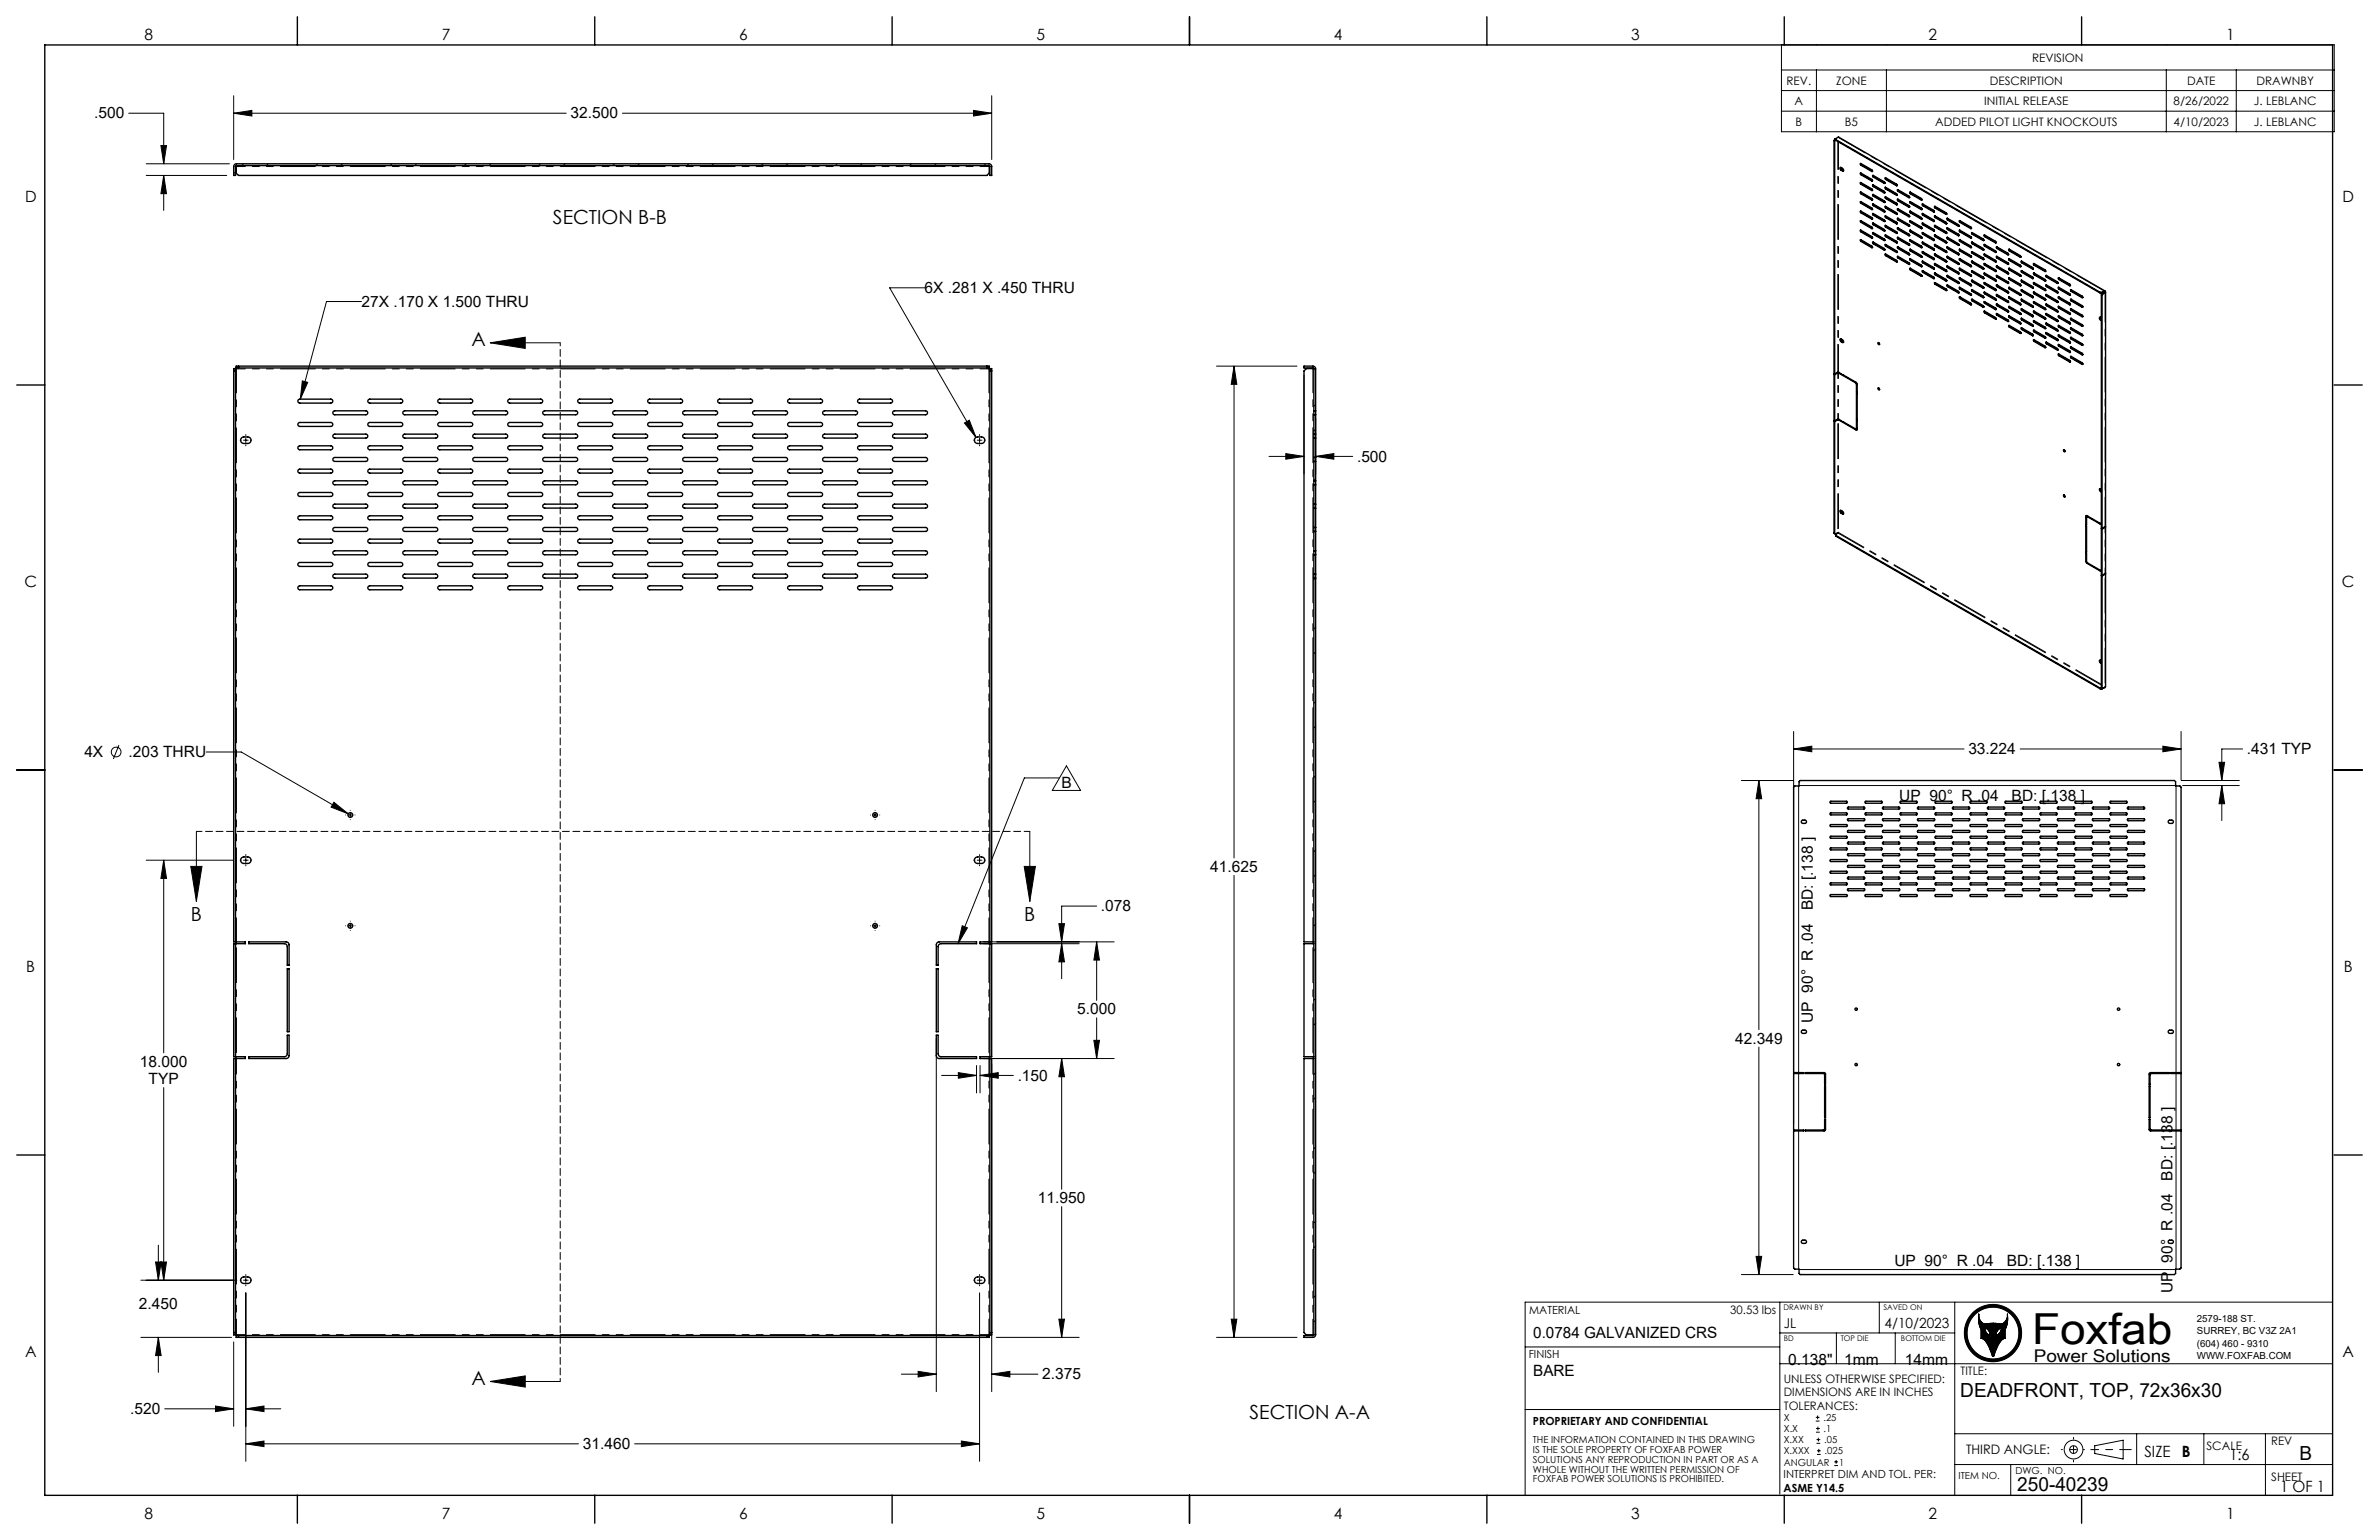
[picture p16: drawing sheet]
<svg xmlns="http://www.w3.org/2000/svg" width="432mm" height="279mm" viewBox="0 0 432 279" stroke-linecap="round" stroke-linejoin="round" font-family="sans-serif">
<defs><g id="words">
<text font-size="7.8" x="368.8" y="243.9">Foxfab</text>
<g font-size="3.5">
<text x="100.4" y="40.6">SECTION B-B</text>
<text x="85.6" y="62.8">A</text>
<text x="34.6" y="167.2">B</text>
<text x="185.9" y="167.2">B</text>
<text x="85.6" y="251.2">A</text>
<text x="226.8" y="257.5">SECTION A-A</text>
<text x="355.8" y="253.4">DEADFRONT, TOP, 72x36x30</text>
<text x="417.3" y="264.9">B</text>
<text x="366.1" y="270.6">250-40239</text>
</g>
<text font-size="3.2" x="369.1" y="247.1">Power Solutions</text>
<g font-size="2.8">
<text x="26.2" y="7.3">8</text>
<text x="80.2" y="7.3">7</text>
<text x="134.2" y="7.3">6</text>
<text x="188.1" y="7.3">5</text>
<text x="242.1" y="7.3">4</text>
<text x="296.1" y="7.3">3</text>
<text x="350.1" y="7.3">2</text>
<text x="404" y="7.3">1</text>
<text x="17.1" y="21.5">.500</text>
<text x="103.6" y="21.5">32.500</text>
<text x="4.5" y="36.6">D</text>
<text x="425.2" y="36.6">D</text>
<text x="167.8" y="53.2">6X .281 X .450 THRU</text>
<text x="65.6" y="55.7">27X .170 X 1.500 THRU</text>
<text x="246.3" y="83.7">.500</text>
<text x="4.4" y="106.5">C</text>
<text x="425.1" y="106.5">C</text>
<text x="15.3" y="137.4">4X</text>
<text x="23.3" y="137.4">.203 THRU</text>
<text x="357.3" y="136.8">33.224</text>
<text x="407.8" y="136.8">.431 TYP</text>
<text x="192.6" y="142.9">B</text>
<text x="344.7" y="145.4">UP 90° R .04</text>
<text x="365.1" y="145.4">BD: [.138 ]</text>
<text x="219.7" y="158.2">41.625</text>
<text x="199.8" y="165.3">.078</text>
<text x="329" y="165.2" transform="rotate(-90 329 165.2)">BD: [.138 ]</text>
<text x="4.8" y="176.3">B</text>
<text x="425.4" y="176.3">B</text>
<text x="195.5" y="184">5.000</text>
<text x="329" y="185.6" transform="rotate(-90 329 185.6)">UP 90° R .04</text>
<text x="314.9" y="189.3">42.349</text>
<text x="25.4" y="193.5">18.000</text>
<text x="27" y="196.7">TYP</text>
<text x="184.7" y="196.1">.150</text>
<text x="394.3" y="214.2" transform="rotate(-90 394.3 214.2)">BD: [.138 ]</text>
<text x="188.4" y="218.3">11.950</text>
<text x="343.8" y="229.7">UP 90° R .04</text>
<text x="364.3" y="229.7">BD: [.138 ]</text>
<text x="25.2" y="237.5">2.450</text>
<text x="394.3" y="234.6" transform="rotate(-90 394.3 234.6)">UP 90° R .04</text>
<text x="278.3" y="242.8">0.0784 GALVANIZED CRS</text>
<text x="4.5" y="246.2">A</text>
<text x="189.2" y="250.3">2.375</text>
<text x="278.3" y="249.6">BARE</text>
<text x="324.6" y="247.7">0.138&quot;</text>
<text x="334.7" y="247.7">1mm</text>
<text x="345.7" y="247.7">14mm</text>
<text x="425.2" y="246.2">A</text>
<text x="23.6" y="256.5">.520</text>
<text x="105.8" y="262.9">31.460</text>
<text x="389.2" y="264.3">SIZE</text>
<text x="396" y="264.3">B</text>
<text x="404.7" y="265">1:6</text>
<text x="26.2" y="275.5">8</text>
<text x="80.2" y="275.5">7</text>
<text x="134.2" y="275.5">6</text>
<text x="188.1" y="275.5">5</text>
<text x="242.1" y="275.5">4</text>
<text x="296.1" y="275.5">3</text>
<text x="350.1" y="275.5">2</text>
<text x="404" y="275.5">1</text>
<text x="413.8" y="270.6">1 OF 1</text>
</g>
<g font-size="2.5">
<text x="323.8" y="240.9">JL</text>
<text x="342" y="240.9">4/10/2023</text>
</g>
<text font-size="2.4" x="356.9" y="263.8">THIRD ANGLE:</text>
<g font-size="2.1">
<text x="368.8" y="11.2">REVISION</text>
<text x="324.3" y="15.4">REV.</text>
<text x="333.3" y="15.4">ZONE</text>
<text x="361.1" y="15.4">DESCRIPTION</text>
<text x="397" y="15.4">DATE</text>
<text x="409.5" y="15.4">DRAWNBY</text>
<text x="325.7" y="19.1">A</text>
<text x="325.9" y="22.8">B</text>
<text x="334.8" y="22.8">B5</text>
<text x="351.2" y="22.8">ADDED PILOT LIGHT KNOCKOUTS</text>
<text x="360.1" y="19.1">INITIAL RELEASE</text>
<text x="394.5" y="19.1">8/26/2022</text>
<text x="394.5" y="22.8">4/10/2023</text>
<text x="409.1" y="19.1">J. LEBLANC</text>
<text x="409.1" y="22.8">J. LEBLANC</text>
<text x="314.1" y="238.3">30.53 lbs</text>
<text x="323.8" y="251">UNLESS OTHERWISE SPECIFIED:</text>
<text x="355.9" y="249.5">TITLE:</text>
<text x="323.8" y="253.4">DIMENSIONS ARE IN INCHES</text>
<text x="323.8" y="255.7">TOLERANCES:</text>
<text x="400.5" y="263.1">SCALE</text>
<text x="412.2" y="262.1">REV</text>
<text x="412.2" y="268.7">SHEET</text>
</g>
<g font-size="2">
<text x="277.6" y="238.3">MATERIAL</text>
<text x="277.5" y="246.3">FINISH</text>
<text x="278.2" y="258.5">PROPRIETARY AND CONFIDENTIAL</text>
<text x="323.7" y="268.1">INTERPRET DIM AND TOL. PER:</text>
<text x="323.7" y="270.6">ASME Y14.5</text>
</g>
<g font-size="1.8">
<text x="398.7" y="239.8">2579-188 ST.</text>
<text x="398.7" y="242.1">SURREY, BC V3Z 2A1</text>
<text x="398.7" y="244.3">(604) 460 - 9310</text>
<text x="398.7" y="246.6">WWW.FOXFAB.COM</text>
<text x="323.8" y="257.8">X</text>
<text x="331" y="257.8">.25</text>
<text x="278.2" y="261.9">THE INFORMATION CONTAINED IN THIS DRAWING</text>
<text x="278.2" y="263.6">IS THE SOLE PROPERTY OF FOXFAB POWER</text>
<text x="323.8" y="259.8">X.X</text>
<text x="323.8" y="263.9">X.XXX</text>
<text x="323.8" y="261.9">X.XX</text>
<text x="331" y="259.8">.1</text>
<text x="331.1" y="261.9">.05</text>
<text x="331.2" y="263.9">.025</text>
<text x="278.2" y="265.4">SOLUTIONS ANY REPRODUCTION IN PART OR AS A</text>
<text x="278.2" y="267.2">WHOLE WITHOUT THE WRITTEN PERMISSION OF</text>
<text x="278.2" y="268.9">FOXFAB POWER SOLUTIONS IS PROHIBITED.</text>
<text x="323.8" y="265.9">ANGULAR</text>
<text x="333.8" y="265.9">1</text>
<text x="355.5" y="268.4">ITEM NO.</text>
<text x="365.8" y="267.4">DWG. NO.</text>
</g>
<g font-size="1.4">
<text x="323.7" y="237.6">DRAWN BY</text>
<text x="341.8" y="237.6">SAVED ON</text>
<text x="323.8" y="243.4">BD</text>
<text x="334.1" y="243.4">TOP DIE</text>
<text x="345" y="243.4">BOTTOM DIE</text>
</g>
</g></defs>
<g fill="none" stroke="#000" stroke-width=".18">
<path d="M42.4 17.4v11.5M180 17.4v11.5M323.3 8.1h100.4v15.8h-100.4zM323.3 12.7h100.4M323.3 16.4h100.4M329.7 12.7v11.2M342.4 12.7v11.2M393.2 12.7v11.2M405.9 12.7v11.2M23.4 20.5h6.3v9.2M26.5 29.7h15.1M26.5 31.8h14.6"/>
<path d="M29.2 26.4h1l-.5 3.3zM29.7 31.8l.5 3.3h-1zM29.7 31.8v6.4M42.4 20.5l3.3-.5v1zM42.4 20.5h60.4M42.7 31.2l-.3 .3M44.2 29.7l-.3 .3M48.7 29.7l-.4 .3M57.7 29.7l-.4 .3M62.1 29.7l-.3 .3M71.1 29.7l-.3 .3M75.6 29.7l-.3 .3"/>
<path d="M84.6 29.7l-.3 .3M89.1 29.7l-.3 .3M98.1 29.7l-.4 .3M102.6 29.7l-.4 .3M111.5 29.7l-.3 .3M113 20.5h67M116 29.7l-.3 .3M125 29.7l-.3 .3M129.5 29.7l-.3 .3M138.5 29.7l-.4 .3M143 29.7l-.4 .3M151.9 29.7l-.3 .3"/>
<path d="M156.4 29.7l-.3 .3M165.4 29.7l-.3 .3M169.9 29.7l-.3 .3M176.7 20l3.3 .5-3.3 .5zM178.9 29.7l-.3 .3M323.3 20.2h100.4M65.6 54.7h-6.3l-4.8 17.7M167.8 52.2h-6.3l15.6 27.2M43.6 79.9h.2M44.2 79.9h.8M44.6 78.8v.2M44.6 79.4v.9"/>
<path d="M45.5 79.9h.1M54.9 69.1l1 .3-1.4 3zM89 62.2h12.7M89 62.2l6.3-1v2zM175.1 76.7l.8-.5 1.2 3.2zM176.8 79.9h.2M177.4 79.9h.8M177.8 78.8v.2M177.8 79.4v.9M178.6 79.9h.2M220.8 66.4h14.6M224 66.4l.5 3.3h-1z"/>
<path d="M224 66.4v89.3M236.7 68v18M236.8 66.4l-.1 .1M238.8 75.8v10.2M238.8 73.4l-.3 .3M238.8 77.9l-.3 .3M44.6 80.7v.2M177.8 80.7v.2M230.3 82.8h6.4M233.4 82.3l3.3 .5-3.3 .5zM238.8 82.8l3.3-.5v1zM238.8 82.8h6.7"/>
<path d="M238.8 86.8l-.3 .4M238.8 91.3l-.1 .2M238.7 104.9l-.2 .2M238.8 113.8l-.3 .3M238.8 118.3l-.3 .3M21.6 135.2l-1 2.5M37.4 136.4h6.4l19.4 11.2M193.6 139l2.5 4.4h-5.1zM238.8 127.3l-.3 .3M238.8 131.7l-.3 .4M325.5 135.9l3.4-.5v1zM325.5 132.7v71.2"/>
<path d="M325.5 135.9h31M366.7 135.9h29.2M392.6 135.4l3.3 .5-3.3 .5zM395.9 132.7v8.8M402.8 138.3h1l-.5 3.3zM407 135.9h-3.7v5.7M26.5 156.1h15.8M29.7 156.1l.5 3.3h-1zM29.7 156.1v34.9M34.6 157.2h2.1l-1.1 6.3zM35.6 150.8v12.7M43.6 156.1h.2"/>
<path d="M44.2 156.1h.8M44.6 155v.2M44.6 155.6v.9M44.6 156.9v.2M45.5 156.1h.1M60.6 145.6l2.6 2-3.1-1.2zM62.7 147.9h.1M63.2 147.9h.8M63.6 147h.1M63.6 147.4v.9M63.6 148.7h.1M64.4 147.9h.1"/>
<path d="M158 147.9h.1M158.4 147.9h.9M158.8 147h.1M158.8 147.4v.9M158.8 148.7h.1M159.7 147.9h.1M176.8 156.1h.2M177.4 156.1h.8M177.8 155v.2M177.8 155.6v.9M177.8 156.9v.2M178.6 156.1h.2"/>
<path d="M185.9 157.2h2l-1 6.3zM186.9 150.8v12.7M192.3 141.1h-6.4l-12 30.1M224 158.8v83.8M238.8 140.7l-.3 .4M238.8 154.2l-.3 .3M238.8 145.2l-.3 .4M238.8 158.7l-.3 .3M316.1 141.6h9.4M319.2 141.6l.6 3.3h-1.1zM319.2 141.6v45.2M326.5 142.6v52"/>
<path d="M326.5 142.5h68.4M395 142.6v52M395.9 141.6h10.5M396.2 142.5h10.2M403.3 142.5l.5 3.3h-1zM403.3 142.5v6.4M62.7 168h.1M63.2 168h.8M63.6 167.1h.1M63.6 167.5v.9M63.6 168.8h.1M64.4 168h.1"/>
<path d="M158 168h.1M158.4 168h.9M158.8 167.1h.1M158.8 167.5v.9M158.8 168.8h.1M159.7 168h.1M174.6 168l1 .3-1.7 2.9zM178.5 170.9h23.7M178.5 171.2h17.4M192.2 167.6h1l-.5 3.3zM192.7 171.2l.5 3.3h-1zM192.7 171.2v6.4"/>
<path d="M199 170.9l.6 3.3h-1.1zM199 164.4h-6.3v6.5M199 170.9v10.6M238.8 167.7l-.3 .3M238.8 172.2l-.3 .3M29.7 197.3v35M169.9 188.5v64M170.9 195.1h6.3M173.9 194.6l3.3 .5-3.3 .5zM177.2 193.3v5M177.9 195.1l3.3-.5v1zM177.9 193.3v5"/>
<path d="M177.9 195.1h6M178.5 192h23.7M180 193v59.5M192.7 192l.5 3.4h-1zM192.7 192v23.8M198.5 188.7h1.1l-.6 3.3zM199 184.7v7.3M238.8 181.1l-.3 .4M238.8 194.6l-.3 .3M238.8 185.6l-.3 .4M238.8 199.1l-.3 .3M319.2 190v41.2"/>
<path d="M326.5 194.8v10.2M395 194.8v10.2M192.7 218.9v23.7M238.8 208.1l-.3 .3M238.8 212.6l-.3 .3M326.5 205.2v25M395 205.2v25.1M25.6 232.3h17.4M28.2 229h1l-.5 3.3zM28.7 225.9v6.4M29.2 229h1l-.5 3.3zM43.6 232.3h.2"/>
<path d="M44.2 232.3h.8M44.6 234.6v30.5M44.6 231.2v.2M44.6 231.8v.9M44.6 233.1v.2M45.5 232.3h.1M176.8 232.3h.2M177.4 232.3h.8M177.8 231.2v.2M177.8 231.8v.9M177.8 233.1v.2M177.8 234.6v30.5"/>
<path d="M178.6 232.3h.2M192.2 239.3h1l-.5 3.3zM223.5 239.3h1l-.5 3.3zM238.8 221.6l-.3 .3M238.8 235l-.3 .4M238.8 226l-.3 .4M238.8 239.5l-.3 .3M316.1 231.2h9.4M318.7 227.9h1.1l-.6 3.3zM323 236.2v34.9M326.5 230.3h68.4M341.1 236.2v5.6"/>
<path d="M354.8 236.2v35.1M423.4 236.2h-146.6v35.1M25.6 242.6h16.4M28.7 242.6l.5 3.3h-1zM28.7 242.6v6.4M29.9 255.6h12.5M39.1 255.1l3.3 .5-3.3 .5zM42.4 243.5v15.3M44.6 255.6l3.3-.5v1zM44.6 255.6h6.4M89 250.6h12.7M89 250.6l6.3-1v2.1z"/>
<path d="M163.6 249.3h6.3M166.6 248.8l3.3 .5-3.3 .5zM180 249.3l3.3-.5v1zM180 249.3h8.4M180.8 242.6h15.1M220.8 242.6h14.6M276.8 244.4h46.2M276.8 255.7h46.2M323 247.4h100.4M323 241.8h31.8M329.6 257.8h.6M329.6 257.2h.6"/>
<path d="M329.6 259.8h.7M329.6 259.2h.7M329.9 256.8v.7M330 258.8v.7M333.3 241.8v5.6M344 241.8v5.6M360.3 240.9a1.44 1.44 0 0 1 .9 1.4 1.44 1.44 0 0 1-.9-1.4zM361.7 246.1h.1M361.7 240.1h.5a1.5 1.5 0 0 0 1.8-.4l.3-.5 .1-.8v1.1l-.2 1-.3 .7v1.6a1.25 1.25 0 0 0-.9 .7l-1.1 2.5-.2 .1M361.7 240.1h-.4a1.5 1.5 0 0 1-1.8-.4l-.3-.5v-.8l-.1 1.1 .2 1 .3 .7v1.6a1.25 1.25 0 0 1 .9 .7l1.2 2.6M361.8 240.1v6M362.7 241.3l.6-.4a1.44 1.44 0 0 1-1 1.4l.1-.6z"/>
<path d="M44.6 262l3.3-.6v1.1zM44.6 262h60.4M115.2 262h62.6M174.5 261.4l3.3 .6-3.3 .5zM329.7 261.9h.7M329.7 261.2h.7M329.8 263.9h.7M329.8 263.2h.7M330 260.9v.6M330.1 262.9v.6M332.9 265.9h.7M332.9 265.2h.7"/>
<path d="M333.3 264.9v.7M354.8 265.7h68.6M354.8 260.1h68.6M365 265.7v5.6M380.2 262.3l5.2-1v3.4l-5.2-1zM387.8 260.1v5.6M400 260.1v5.6M411.2 260.1v11.2"/>
<circle cx="21.1" cy="136.4" r=".88"/>
<circle cx="361.7" cy="241.9" r="5.2"/>
<circle cx="361.7" cy="241.9" r="4.7"/>
<circle cx="376.4" cy="263" r=".7"/>
<circle cx="376.4" cy="263" r="1.7"/>
</g>
<circle cx="361.7" cy="241.9" r="4.9" fill="none" stroke="#000" stroke-width=".5"/>
<path d="M386.2 263h-6.7" fill="none" stroke="#000" stroke-width=".18" stroke-dasharray="15.2 1.3 1.3 1.3" stroke-dashoffset="13.8"/>
<path d="M376.4 260.8v4.4" fill="none" stroke="#000" stroke-width=".18" stroke-dasharray="15.2 1.3 1.3 1.3" stroke-dashoffset="14.9"/>
<path d="M386.2 263h.6" fill="none" stroke="#000" stroke-width=".18" stroke-dasharray="15.2 1.3 1.3 1.3"/>
<path d="M378.3 263h-4.2" fill="none" stroke="#000" stroke-width=".18" stroke-dasharray="15.2 1.3 1.3 1.3" stroke-dashoffset="15"/>
<g fill="none" stroke="#000" stroke-width=".25">
<path d="M8.1 8.2h415.3v263.1h-415.3zM54 3v5.1M107.9 3v5.1M161.9 3v5.1M215.9 3v5.1M269.9 3v5.1M323.9 3v5.1M377.8 3v5.1M42.9 30.2v1.2l.4 .4h135.8l.4-.4v-1.2M42.9 30v.2M42.9 30l-.2 .2v1.6h-.3v-1.6a.5 .5 0 0 1 .5-.5h136.6a.5 .5 0 0 1 .5 .5v1.6h-.3v-1.6l-.2-.2M42.9 30h136.6"/>
<path d="M179.5 30v.2M179.5 30.1v.1M332.9 25.5l.1 .1M332.9 25.5v42.3l.1 .1M333 25.6v42.3M333 25.2l48.2 27.8M333 25.2l-.1 .3M333.2 25.1l.5-.2 48.4 27.9M333.2 25.1v.4l48 27.7M333.2 25.3l-.2 .3M333.2 25.1l-.2 .1M334 30.4l.4 .1a.24 .24 0 0 1 .2 .3 .24 .24 0 0 1-.2 .2l-.4-.3z"/>
<path d="M334.1 30.4l.1 .4 .4 .2M337.7 33.1l2 1.2 .2 .2-2.1-1.1zM337.7 34.8l2 1.2 .2 .3-2.1-1.1zM337.7 36.6l2 1.1 .2 .3-2.1-1.1zM337.7 38.3l2 1.2 .2 .2-2.1-1.1zM337.7 31.4l2 1.1 .2 .3-2.1-1.1zM337.7 29.7l2 1.1 .2 .3-2.1-1.1zM337.7 29.7l.2 .2 2 1.1M337.7 31.4l.2 .2 2 1.2M337.7 33.1l.2 .3 2 1.1M337.7 34.9l.2 .2 2 1.1M337.7 36.6l.2 .2 2 1.2"/>
<path d="M337.7 38.3l.2 .2 2 1.2M339.9 31v.1M339.9 32.8h.1M339.9 38h.1M339.9 39.7h.1M339.9 33.6l2.1 1.1 .1 .3-2.1-1.1zM339.9 35.3l2.1 1.1 .1 .3-2.1-1.1zM339.9 37l2.1 1.2 .1 .2-2.1-1.1zM339.9 38.7l2.1 1.2 .1 .3-2.1-1.2zM339.9 31.8l2.1 1.2 .1 .3-2.1-1.2zM340 31.8l.1 .3 2 1.1M340 33.6l.1 .2 2 1.1"/>
<path d="M340 35.3l.1 .2 2 1.2M340 37l.1 .2 2 1.2M340 38.7l.1 .3 2 1.1M342.2 35.7l2 1.2 .2 .2-2.2-1.1zM342.2 37.4l2 1.2 .2 .3-2.2-1.2zM342.2 39.2l2 1.1 .2 .3-2.2-1.1zM342.2 34l2 1.1 .2 .3-2.2-1.1zM342.2 32.3l2 1.1 .2 .3-2.2-1.1zM342.2 32.3l.2 .2 2 1.1M342.2 34l.2 .2 2 1.2M342.2 35.7l.2 .2 2 1.2M342.2 37.4l.2 .3 2 1.1"/>
<path d="M342.2 39.2l.2 .2 2 1.2M344.4 37.1h.1M344.4 33.6h.1M344.4 38.8h.1M344.4 36.1l2.1 1.2 .1 .3-2.1-1.2zM344.4 37.9l2.1 1.1 .1 .3-2.1-1.1zM344.4 39.6l2.1 1.2 .1 .2-2.1-1.1zM344.4 34.4l2.1 1.2 .1 .2-2.1-1.1zM344.5 34.4l.1 .3 2 1.1M344.5 36.1l.1 .3 2 1.1M344.5 37.9l.1 .2 2 1.2M344.5 39.6l.1 .2 2 1.2"/>
<path d="M346.6 38.3l2.1 1.2 .1 .2-2.1-1.1zM346.6 34.8l2.1 1.2 .1 .3-2.1-1.2zM346.6 36.6l2.1 1.1 .1 .3-2.1-1.1zM346.7 34.9l.2 .2 2 1.1M346.7 36.6l.2 .2 1.9 1.2M346.7 38.3l.2 .2 1.9 1.2M348.8 38h.1M348.8 39.7h.1M348.9 38.7l2.1 1.2 .1 .3-2.1-1.2zM348.9 37l2.1 1.2 .1 .2-2.1-1.1zM349 37l.1 .2 2 1.2M349 38.7l.1 .3 2 1.1"/>
<path d="M351.1 37.4l2.1 1.2 .1 .3-2.1-1.2zM351.1 39.2l2.1 1.1 .1 .3-2.1-1.1zM351.2 37.4l.1 .3 2 1.1M351.2 39.2l.1 .2 2 1.2M353.3 38.8h.1M353.4 39.6l2.1 1.2 .1 .2-2.1-1.1zM353.5 39.6l.1 .2 2 1.2M337.7 40l2 1.2 .2 .3-2.1-1.2zM337.7 41.8l2 1.1 .2 .3-2.1-1.1zM337.7 43.5l2 1.1 .2 .3-2.1-1.1zM337.7 40l.2 .3 2 1.1M337.7 41.8l.2 .2 2 1.1"/>
<path d="M337.7 43.5l.2 .2 2 1.2M339.9 41.4h.1M339.9 43.1v.1M339.9 44.9h.1M339.9 40.5l2.1 1.1 .1 .3-2.1-1.1zM339.9 42.2l2.1 1.2 .1 .2-2.1-1.1zM339.9 43.9l2.1 1.2 .1 .3-2.1-1.2zM340 40.5l.1 .2 2 1.2M340 42.2l.1 .2 2 1.2M340 43.9l.1 .3 2 1.1M342.2 40.9l2 1.2 .2 .2-2.2-1.1zM342.2 42.6l2 1.2 .2 .3-2.2-1.2z"/>
<path d="M342.2 44.4l2 1.1 .2 .3-2.2-1.1zM342.2 46.1l2 1.1 .2 .3-2.2-1.1zM342.2 40.9l.2 .2 2 1.2M342.2 42.6l.2 .3 2 1.1M342.2 44.4l.2 .2 2 1.1M342.2 46.1l.2 .2 2 1.2M344.4 44h.1M344.4 40.6h.1M344.4 42.3h.1M344.4 45.7h.1M344.4 47.5h.1M344.4 41.3l2.1 1.2 .1 .3-2.1-1.2z"/>
<path d="M344.4 43.1l2.1 1.1 .1 .3-2.1-1.1zM344.4 44.8l2.1 1.1 .1 .3-2.1-1.1zM344.4 46.5l2.1 1.2 .1 .2-2.1-1.1zM344.5 41.3l.1 .3 2 1.1M344.5 43.1l.1 .2 2 1.1M344.5 44.8l.1 .2 2 1.2M344.5 46.5l.1 .2 2 1.2M346.6 40l2.1 1.2 .1 .3-2.1-1.2zM346.6 41.8l2.1 1.1 .1 .3-2.1-1.1zM346.6 43.5l2.1 1.1 .1 .3-2.1-1.1zM346.6 45.2l2.1 1.2 .1 .2-2.1-1.1zM346.6 46.9l2.1 1.2 .1 .3-2.1-1.2z"/>
<path d="M346.6 48.7l2.1 1.1 .1 .3-2.1-1.1zM346.7 40l.2 .3 1.9 1.1M346.7 41.8l.2 .2 1.9 1.1M346.7 43.5l.2 .2 1.9 1.2M346.7 45.2l.2 .3 1.9 1.1M346.7 46.9l.2 .3 1.9 1.1M346.7 48.7l.2 .2 1.9 1.2M348.8 48.3h.1M348.8 41.4h.1M348.8 43.1h.1M348.8 44.9h.1M348.8 46.6h.1"/>
<path d="M348.8 50.1h.1M348.9 40.5l2.1 1.1 .1 .3-2.1-1.1zM348.9 42.2l2.1 1.2 .1 .2-2.1-1.1zM348.9 43.9l2.1 1.2 .1 .2-2.1-1.1zM348.9 45.6l2.1 1.2 .1 .3-2.1-1.1zM348.9 47.4l2.1 1.1 .1 .3-2.1-1.1zM348.9 49.1l2.1 1.2 .1 .2-2.1-1.1zM349 40.5l.1 .2 2 1.2M349 42.2l.1 .2 2 1.2M349 43.9l.1 .3 2 1.1M349 45.7l.1 .2 2 1.1M349 47.4l.1 .2 2 1.2"/>
<path d="M349 49.1l.1 .2 2 1.2M351.1 40.9l2.1 1.2 .1 .2-2.1-1.1zM351.1 42.6l2.1 1.2 .1 .3-2.1-1.2zM351.1 44.4l2.1 1.1 .1 .3-2.1-1.1zM351.1 46.1l2.1 1.1 .1 .3-2.1-1.1zM351.1 47.8l2.1 1.2 .1 .2-2.1-1.1zM351.1 49.5l2.1 1.2 .1 .3-2.1-1.2zM351.1 51.3l2.1 1.1 .1 .3-2.1-1.1zM351.2 40.9l.1 .2 2 1.2M351.2 42.6l.1 .3 2 1.1M351.2 44.4l.1 .2 2 1.1M351.2 46.1l.1 .2 2 1.2"/>
<path d="M351.2 47.8l.1 .2 2 1.2M351.2 49.5l.1 .3 2 1.1M351.2 51.3l.1 .2 2 1.2M353.3 40.6h.1M353.3 42.3h.1M353.3 44h.1M353.3 45.7h.1M353.3 47.5h.1M353.3 49.2h.1M353.3 50.9h.1M353.3 52.7h.1M353.4 41.3l2.1 1.2 .1 .3-2.1-1.2z"/>
<path d="M353.4 43.1l2.1 1.1 .1 .3-2.1-1.1zM353.4 44.8l2.1 1.1 .1 .3-2.1-1.1zM353.4 46.5l2.1 1.2 .1 .2-2.1-1.1zM353.4 48.2l2.1 1.2 .1 .3-2.1-1.2zM353.4 50l2.1 1.1 .1 .3-2.1-1.1zM353.4 51.7l2.1 1.2 .1 .2-2.1-1.1zM353.5 41.3l.1 .3 2 1.1M353.5 43.1l.1 .2 2 1.1M353.5 44.8l.1 .2 2 1.2M353.5 46.5l.1 .2 2 1.2M353.5 48.2l.1 .3 2 1.1M353.5 50l.1 .2 2 1.2"/>
<path d="M353.5 51.7l.1 .2 2 1.2M355.6 41h.1M355.6 42.7h.1M355.6 44.4h.1M355.6 47.9h.1M355.6 49.6h.1M355.6 51.4h.1M355.6 53.1h.1M355.6 43.5l2.1 1.1 .1 .3-2.1-1.1zM355.6 45.2l2.1 1.2 .1 .2-2.1-1.1zM355.6 46.9l2.1 1.2 .1 .3-2.1-1.2zM355.6 48.7l2.1 1.1 .1 .3-2.1-1.1z"/>
<path d="M355.6 50.4l2.1 1.2 .1 .2-2.1-1.1zM355.6 52.1l2.1 1.2 .1 .3-2.1-1.2zM355.6 53.9l2.1 1.1 .1 .3-2.1-1.1zM355.6 40l2.1 1.2 .1 .3-2.1-1.2zM355.6 41.8l2.1 1.1 .1 .3-2.1-1.1zM355.7 40l.1 .3 2 1.1M355.7 41.8l.1 .2 2 1.1M355.7 43.5l.1 .2 2 1.2M355.7 45.2l.1 .3 2 1.1M355.7 46.9l.1 .3 2 1.1M355.7 48.7l.1 .2 2 1.2M355.7 50.4l.1 .2 2 1.2"/>
<path d="M355.7 52.1l.1 .3 2 1.1M355.7 53.9l.1 .2 2 1.1M357.8 43.1h.1M357.8 44.9h.1M357.8 51.8h.1M357.8 41.4h.1M357.8 46.6h.1M357.8 48.3h.1M357.8 50.1h.1M357.8 53.5h.1M357.9 43.9l2.1 1.2 .1 .2-2.1-1.1zM357.9 45.6l2.1 1.2 .1 .3-2.1-1.1z"/>
<path d="M357.9 47.4l2.1 1.1 .1 .3-2.1-1.1zM357.9 49.1l2.1 1.2 .1 .2-2.1-1.1zM357.9 50.8l2.1 1.2 .1 .3-2.1-1.2zM357.9 52.6l2.1 1.1 .1 .3-2.1-1.1zM357.9 54.3l2.1 1.1 .1 .3-2.1-1.1zM357.9 42.2l2.1 1.1 .1 .3-2.1-1.1zM358 42.2l.1 .2 2 1.2M358 43.9l.1 .3 2 1.1M358 45.7l.1 .2 2 1.1M358 47.4l.1 .2 2 1.2M358 49.1l.1 .2 2 1.2M358 50.8l.1 .3 2 1.1"/>
<path d="M358 52.6l.1 .2 2 1.1M358 54.3l.1 .2 2 1.2M360.1 48.8h.1M360.1 50.5h.1M360.1 43.6h.1M360.1 52.2h.1M360.1 53.9v.1M360.1 55.7h.1M360.1 46.1l2.1 1.1 .1 .3-2.1-1.1zM360.1 47.8l2.1 1.2 .1 .2-2.1-1.1zM360.1 49.5l2.1 1.2 .1 .3-2.1-1.2zM360.1 51.3l2.1 1.1 .1 .3-2.1-1.1z"/>
<path d="M360.1 53l2.1 1.2 .1 .2-2.1-1.1zM360.1 54.7l2.1 1.2 .1 .3-2.1-1.2zM360.1 56.4l2.1 1.2 .1 .3-2.1-1.1zM360.1 42.6l2.1 1.2 .1 .3-2.1-1.2zM360.1 44.4l2.1 1.1 .1 .3-2.1-1.1zM360.2 42.6l.1 .3 2 1.1M360.2 44.4l.1 .2 2 1.1M360.2 46.1l.1 .2 2 1.2M360.2 47.8l.1 .2 2 1.2M360.2 49.5l.1 .3 2 1.1M360.2 51.3l.1 .2 2 1.1M360.2 53l.1 .2 2 1.2"/>
<path d="M360.2 54.7l.1 .3 2 1.1M360.2 56.5l.1 .2 2 1.1M362.3 47.5h.1M362.3 44h.1M362.3 45.7h.1M362.3 49.2h.1M362.3 50.9h.1M362.3 52.6v.1M362.3 54.4h.1M362.3 57.8h.1M362.4 46.5l2 1.2 .2 .2-2.1-1.1zM362.4 48.2l2 1.2 .2 .3-2.1-1.2z"/>
<path d="M362.4 50l2 1.1 .2 .3-2.1-1.1zM362.4 51.7l2 1.2 .2 .2-2.1-1.1zM362.4 53.4l2 1.2 .2 .3-2.1-1.2zM362.4 55.2l2 1.1 .2 .3-2.1-1.1zM362.4 56.9l2 1.1 .2 .3-2.1-1.1zM362.4 44.8l2 1.1 .2 .3-2.1-1.1zM362.4 44.8l.2 .2 2 1.2M362.4 46.5l.2 .2 2 1.2M362.4 48.2l.2 .3 2 1.1M362.4 50l.2 .2 2 1.2M362.4 51.7l.2 .2 2 1.2M362.4 53.4l.2 .3 2 1.1"/>
<path d="M362.4 55.2l.2 .2 2 1.1M362.4 56.9l.2 .2 2 1.2M364.6 47.9h.1M364.6 49.6h.1M364.6 51.4h.1M364.6 53.1h.1M364.6 54.8h.1M364.6 56.5h.1M364.6 58.3h.1M364.6 48.7l2.1 1.1 .1 .3-2.1-1.1zM364.6 50.4l2.1 1.2 .1 .2-2.1-1.1zM364.6 52.1l2.1 1.2 .1 .3-2.1-1.2z"/>
<path d="M364.6 53.9l2.1 1.1 .1 .3-2.1-1.1zM364.6 55.6l2.1 1.1 .1 .3-2.1-1.1zM364.6 57.3l2.1 1.2 .1 .2-2.1-1.1zM364.6 59l2.1 1.2 .1 .3-2.1-1.2zM364.6 45.2l2.1 1.2 .1 .2-2.1-1.1zM364.6 46.9l2.1 1.2 .1 .3-2.1-1.2zM364.7 45.2l.1 .3 2 1.1M364.7 46.9l.1 .3 2 1.1M364.7 48.7l.1 .2 2 1.2M364.7 50.4l.1 .2 2 1.2M364.7 52.1l.1 .3 2 1.1M364.7 53.9l.1 .2 2 1.1"/>
<path d="M364.7 55.6l.1 .2 2 1.2M364.7 57.3l.1 .2 2 1.2M364.7 59l.1 .3 2 1.1M366.8 46.6h.1M366.8 48.3h.1M366.8 50.1h.1M366.8 51.8h.1M366.8 53.5h.1M366.8 58.7h.1M366.9 49.1l2 1.2 .2 .2-2.2-1.1zM366.9 50.8l2 1.2 .2 .3-2.2-1.2zM366.9 52.6l2 1.1 .2 .3-2.2-1.1z"/>
<path d="M366.9 54.3l2 1.1 .2 .3-2.2-1.1zM366.9 56l2 1.2 .2 .2-2.2-1.1zM366.9 57.7l2 1.2 .2 .3-2.2-1.2zM366.9 59.5l2 1.1 .2 .3-2.2-1.1zM366.9 47.4l2 1.1 .2 .3-2.2-1.1zM366.9 47.4l.2 .2 2 1.2M366.9 49.1l.2 .2 2 1.2M366.9 50.8l.2 .3 2 1.1M366.9 52.6l.2 .2 2 1.1M366.9 54.3l.2 .2 2 1.2M366.9 56l.2 .3 2 1.1M366.9 57.7l.2 .3 2 1.1"/>
<path d="M366.9 59.5l.2 .2 2 1.2M369.1 48.8h.1M369.1 50.5h.1M369.1 52.2h.1M369.1 53.9h.1M369.1 55.7h.1M369.1 57.4h.1M369.1 59.1h.1M369.1 51.3l2.1 1.1 .1 .3-2.1-1.1zM369.1 53l2.1 1.2 .1 .2-2.1-1.1zM369.1 54.7l2.1 1.2 .1 .3-2.1-1.2zM369.1 56.4l2.1 1.2 .1 .3-2.1-1.1z"/>
<path d="M369.1 58.2l2.1 1.1 .1 .3-2.1-1.1zM369.1 59.9l2.1 1.2 .1 .2-2.1-1.1zM369.1 47.8l2.1 1.2 .1 .2-2.1-1.1zM369.1 49.5l2.1 1.2 .1 .3-2.1-1.2zM369.2 47.8l.1 .2 2 1.2M369.2 49.5l.1 .3 2 1.1M369.2 51.3l.1 .2 2 1.1M369.2 53l.1 .2 2 1.2M369.2 54.7l.1 .3 2 1.1M369.2 56.5l.1 .2 2 1.1M369.2 58.2l.1 .2 2 1.2M369.2 59.9l.1 .2 2 1.2"/>
<path d="M371.3 49.2h.1M371.3 50.9h.1M371.3 52.6v.1M371.3 54.4h.1M371.3 57.8h.1M371.3 59.6h.1M371.3 51.7l2.1 1.2 .1 .2-2.1-1.1zM371.3 53.4l2.1 1.2 .1 .3-2.1-1.2zM371.3 55.2l2.1 1.1 .1 .3-2.1-1.1zM371.3 56.9l2.1 1.1 .1 .3-2.1-1.1zM371.3 58.6l2.1 1.2 .1 .2-2.1-1.1zM371.3 50l2.1 1.1 .1 .3-2.1-1.1z"/>
<path d="M371.4 50l.2 .2 1.9 1.2M371.4 51.7l.2 .2 1.9 1.2M371.4 53.4l.2 .3 1.9 1.1M371.4 55.2l.2 .2 1.9 1.1M371.4 56.9l.2 .2 1.9 1.2M371.4 58.6l.2 .2 1.9 1.2M373.5 51.4h.1M373.5 53.1h.1M373.5 54.8h.1M373.5 56.5h.1M373.5 58.3h.1M373.5 60h.1"/>
<path d="M373.6 53.9l2.1 1.1 .1 .3-2.1-1.1zM373.6 55.6l2.1 1.1 .1 .3-2.1-1.1zM373.6 57.3l2.1 1.2 .1 .2-2.1-1.1zM373.6 59l2.1 1.2 .1 .3-2.1-1.2zM373.6 50.4l2.1 1.2 .1 .2-2.1-1.1zM373.6 52.1l2.1 1.2 .1 .3-2.1-1.2zM373.7 50.4l.1 .2 2 1.2M373.7 52.1l.1 .3 2 1.1M373.7 53.9l.1 .2 2 1.1M373.7 55.6l.1 .2 2 1.2M373.7 57.3l.1 .2 2 1.2M373.7 59l.1 .3 2 1.1"/>
<path d="M375.8 51.8h.1M375.8 53.5h.1M375.8 55.2h.1M375.8 58.7h.1M375.8 54.3l2.1 1.1 .1 .3-2.1-1.1zM375.8 56l2.1 1.2 .1 .2-2.1-1.1zM375.8 57.7l2.1 1.2 .1 .3-2.1-1.2zM375.8 59.5l2.1 1.1 .1 .3-2.1-1.1zM375.8 52.6l2.1 1.1 .1 .3-2.1-1.1zM375.9 52.6l.1 .2 2 1.1M375.9 54.3l.1 .2 2 1.2M375.9 56l.1 .3 2 1.1"/>
<path d="M375.9 57.7l.1 .3 2 1.1M375.9 59.5l.1 .2 2 1.2M378 53.9h.1M378 55.7h.1M378 57.4h.1M378 59.1h.1M381.2 57.6l.2 .4M381.2 53.2h.3M381.2 53v.2M381.2 53h.3M381.4 57.7l-.2-.1a.33 .33 0 0 0-.1 .3 .33 .33 0 0 0 .3 .3M381.4 53.5l.1 .1"/>
<path d="M381.4 53.5v42.3l.1 .1M381.5 53v.2M381.5 53.6v42.3M381.6 53.3l-.2 .2M381.6 53.3h.1M381.7 53.3l-.2 .3M381.9 52.8l.2 .1M381.9 52.9l.1 .1M381.9 52.8l-.4 .2M381.9 52.8v.1M381.9 52.9l-.4 .3M382 53h.1"/>
<path d="M382 53l.1 .1M382 53l-.4 .3M382.1 52.9v.2M382.1 53.1l-.4 .2M382.1 52.9l-.1 .1M382.2 53v42.4l-.7 .5M3 69.8h5.1M42.4 67.3h.3M42.7 66.9v104M42.7 66.9h-.3v104h.3M42.9 66.8v.1h-.2M42.9 66.8h136.6"/>
<path d="M42.9 66.8v-.4h136.6v.4M43.3 66.4v.4M43.9 79.4l1.1-.1a.6 .6 0 0 1 .6 .6 .6 .6 0 0 1-.6 .6h-.7a.59 .59 0 0 1-.6-.4 .59 .59 0 0 1 .2-.7zM54.2 76.8l.2-.2h5.6a.36 .36 0 0 1 .4 .4 .36 .36 0 0 1-.4 .4h-5.6l-.3-.3zM54.2 72.5l.2-.1h5.6a.36 .36 0 0 1 .4 .4 .36 .36 0 0 1-.4 .3h-5.6l-.3-.2zM60.5 78.9l.3-.1h5.6a.36 .36 0 0 1 .4 .3 .36 .36 0 0 1-.4 .4h-5.6l-.4-.2zM60.5 74.6l.3-.1h5.6a.36 .36 0 0 1 .4 .4 .36 .36 0 0 1-.4 .4h-5.6l-.4-.3zM66.9 76.8l.2-.2h5.6a.36 .36 0 0 1 .4 .4 .36 .36 0 0 1-.4 .4h-5.6l-.3-.3zM66.9 72.5l.2-.1h5.6a.36 .36 0 0 1 .4 .4 .36 .36 0 0 1-.4 .3h-5.6l-.3-.2zM73.2 78.9l.3-.1h5.6a.36 .36 0 0 1 .4 .3 .36 .36 0 0 1-.4 .4h-5.6l-.4-.2zM73.2 74.6l.3-.1h5.6a.36 .36 0 0 1 .4 .4 .36 .36 0 0 1-.4 .4h-5.6l-.4-.3zM79.6 72.5l.2-.1h5.6a.36 .36 0 0 1 .4 .4 .36 .36 0 0 1-.4 .3h-5.6l-.3-.2z"/>
<path d="M79.6 76.8l.2-.2h5.6a.36 .36 0 0 1 .4 .4 .36 .36 0 0 1-.4 .4h-5.6l-.3-.3zM85.9 78.9l.3-.1h5.6a.36 .36 0 0 1 .4 .3 .36 .36 0 0 1-.4 .4h-5.6l-.4-.2zM85.9 74.6l.3-.1h5.6a.36 .36 0 0 1 .4 .4 .36 .36 0 0 1-.4 .4h-5.6l-.4-.3zM92.3 72.5l.2-.1h5.6a.36 .36 0 0 1 .4 .4 .36 .36 0 0 1-.4 .3h-5.6l-.3-.2zM92.3 76.8l.2-.2h5.6a.36 .36 0 0 1 .4 .4 .36 .36 0 0 1-.4 .4h-5.6l-.3-.3zM98.6 78.9l.3-.1h5.6a.36 .36 0 0 1 .4 .3 .36 .36 0 0 1-.4 .4h-5.6l-.4-.2zM98.6 74.6l.3-.1h5.6a.36 .36 0 0 1 .4 .4 .36 .36 0 0 1-.4 .4h-5.6l-.4-.3zM105 72.5l.2-.1h5.6a.36 .36 0 0 1 .4 .4 .36 .36 0 0 1-.4 .3h-5.6l-.3-.2zM105 76.8l.2-.2h5.6a.36 .36 0 0 1 .4 .4 .36 .36 0 0 1-.4 .4h-5.6l-.3-.3zM111.3 78.9l.3-.1h5.6a.36 .36 0 0 1 .4 .3 .36 .36 0 0 1-.4 .4h-5.6l-.4-.2zM111.3 74.6l.3-.1h5.6a.36 .36 0 0 1 .4 .4 .36 .36 0 0 1-.4 .4h-5.6l-.4-.3zM117.7 72.5l.2-.1h5.6a.36 .36 0 0 1 .4 .4 .36 .36 0 0 1-.4 .3h-5.6l-.3-.2z"/>
<path d="M117.7 76.8l.2-.2h5.6a.36 .36 0 0 1 .4 .4 .36 .36 0 0 1-.4 .4h-5.6l-.3-.3zM124 78.9l.3-.1h5.6a.36 .36 0 0 1 .4 .3 .36 .36 0 0 1-.4 .4h-5.6l-.4-.2zM124 74.6l.3-.1h5.6a.36 .36 0 0 1 .4 .4 .36 .36 0 0 1-.4 .4h-5.6l-.4-.3zM130.4 72.5l.2-.1h5.6a.36 .36 0 0 1 .4 .4 .36 .36 0 0 1-.4 .3h-5.6l-.3-.2zM130.4 76.8l.2-.2h5.6a.36 .36 0 0 1 .4 .4 .36 .36 0 0 1-.4 .4h-5.6l-.3-.3zM136.7 78.9l.3-.1h5.6a.36 .36 0 0 1 .4 .3 .36 .36 0 0 1-.4 .4h-5.6l-.4-.2zM136.7 74.6l.3-.1h5.6a.36 .36 0 0 1 .4 .4 .36 .36 0 0 1-.4 .4h-5.6l-.4-.3zM143.1 72.5l.2-.1h5.6a.36 .36 0 0 1 .4 .4 .36 .36 0 0 1-.4 .3h-5.6l-.3-.2zM143.1 76.8l.2-.2h5.6a.36 .36 0 0 1 .4 .4 .36 .36 0 0 1-.4 .4h-5.6l-.3-.3zM149.4 78.9l.3-.1h5.6a.36 .36 0 0 1 .4 .3 .36 .36 0 0 1-.4 .4h-5.6l-.4-.2zM149.4 74.6l.3-.1h5.6a.36 .36 0 0 1 .4 .4 .36 .36 0 0 1-.4 .4h-5.6l-.4-.3zM155.8 72.5l.2-.1h5.6a.36 .36 0 0 1 .4 .4 .36 .36 0 0 1-.4 .3h-5.6l-.3-.2z"/>
<path d="M155.8 76.8l.2-.2h5.6a.36 .36 0 0 1 .4 .4 .36 .36 0 0 1-.4 .4h-5.6l-.3-.3zM162.1 78.9l.3-.1h5.6a.36 .36 0 0 1 .4 .3 .36 .36 0 0 1-.4 .4h-5.6l-.4-.2zM162.1 74.6l.3-.1h5.6a.36 .36 0 0 1 .4 .4 .36 .36 0 0 1-.4 .4h-5.6l-.4-.3zM177.1 79.4l1.1-.1a.6 .6 0 0 1 .5 .6 .6 .6 0 0 1-.5 .6h-.8a.59 .59 0 0 1-.5-.4 .59 .59 0 0 1 .2-.7zM179.1 66.4v.4M179.5 66.8v.1h.2M179.7 66.9h.3v104h-.3M179.7 66.9v104M179.7 67.3h.3M238.3 66.9h.2M238.3 66.9h-1.2l-.4 .4v103.6h1.8M238.5 66.9l-.2-.1h-1.6v-.4h1.6a.5 .5 0 0 1 .5 .5v7.6"/>
<path d="M238.5 78.8v.7M238.5 74.5v.8M238.5 79.5h.3M238.5 78.8h.3M238.5 75.3h.3M238.5 74.5h.3M238.5 66.9v7.6M238.5 75.3v3.5M238.5 79.5v3.5M238.8 78.8v.7M238.8 74.5v.8M238.8 75.3v3.5"/>
<path d="M238.8 79.5v3.5M332.9 76.4v20.3l.2 .2 .6-.3-.5 .4v.3l48 27.7M332.9 67.9l.1 .1M332.9 67.9v8.4l.1 .1M332.9 76.4l.1 .1M333 67.9h-.1M333 76.4h-.1M333 67.9l.6-.4 .7 .4v.1l-.7-.4-.6 .4M333 76.4l.6-.4 .7 .4v.1l-.7-.3-.6 .3M333 68v8.4M333 76.5v20.3M333.5 67.6h.3"/>
<path d="M333.5 76.1h.3M334 61.5l.4 .2a.24 .24 0 0 1 .2 .2 .24 .24 0 0 1-.2 .2l-.4-.2zM334.1 61.5l.1 .4 .4 .2M334.5 76.6l2.5 1.4 .1-1.6-.1-.1-.1 1.4-.1 .1M334.5 68.1v-.1l2.5 1.5 .1 1.7-.1-.1M334.5 68.1l2.4 1.4 .1 1.6M334.5 76.6v-.1l2.6 1.5M334.6 68.1h-.1M334.6 76.6h-.1M337 71.4l.1 .1v4.6h-.1zM337.1 77.6l-.2 .2M337.1 71.1h-.1"/>
<path d="M337.1 76l-.1 .1M340.9 70.4a.19 .19 0 0 1 .2 .1 .19 .19 0 0 1-.1 .2zM340.9 62.2a.19 .19 0 0 1 .2 .1 .19 .19 0 0 1-.1 .2zM341 70.4l.1 .3M341 62.2l.1 .3M341 70.4h.1M366.8 60.4h.1M369.1 60.9h.1M369.1 61.6l2.1 1.2 .1 .3-2.1-1.2zM369.2 61.6l.1 .3 2 1.1M371.3 61.3h.1M371.3 63h.1"/>
<path d="M371.3 60.3l2.1 1.2 .1 .3-2.1-1.2zM371.3 62.1l2.1 1.1 .1 .3-2.1-1.1zM371.4 60.3l.2 .3 1.9 1.1M371.4 62.1l.2 .2 1.9 1.2M373.5 61.7h.1M373.5 63.5h.1M373.6 60.8l2.1 1.1 .1 .3-2.1-1.1zM373.6 62.5l2.1 1.2 .1 .2-2.1-1.1zM373.6 64.2l2.1 1.2 .1 .3-2.1-1.2zM373.7 60.8l.1 .2 2 1.2M373.7 62.5l.1 .2 2 1.2M373.7 64.2l.1 .3 2 1.1"/>
<path d="M375.8 60.4h.1M375.8 62.2h.1M375.8 63.9h.1M375.8 65.6h.1M375.8 61.2l2.1 1.2 .1 .2-2.1-1.1zM375.8 62.9l2.1 1.2 .1 .3-2.1-1.2zM375.8 64.7l2.1 1.1 .1 .3-2.1-1.1zM375.9 61.2l.1 .2 2 1.2M375.9 62.9l.1 .3 2 1.1M375.9 64.7l.1 .2 2 1.1M378 60.9h.1M378 62.6h.1"/>
<path d="M378 64.3h.1M423.7 69.8h5.1M54.2 81l.2-.1h5.6a.36 .36 0 0 1 .4 .3 .36 .36 0 0 1-.4 .4h-5.6l-.3-.2zM54.2 85.2l.2-.1h5.6a.36 .36 0 0 1 .4 .4 .36 .36 0 0 1-.4 .3h-5.6l-.3-.2zM54.2 89.5l.2-.2h5.6a.36 .36 0 0 1 .4 .4 .36 .36 0 0 1-.4 .4h-5.6l-.3-.3zM54.2 93.7l.2-.1h5.6a.36 .36 0 0 1 .4 .3 .36 .36 0 0 1-.4 .4h-5.6l-.3-.2zM54.2 97.9l.2-.1h5.6a.36 .36 0 0 1 .4 .4 .36 .36 0 0 1-.4 .3h-5.6l-.3-.2zM60.5 83.1l.3-.1h5.6a.36 .36 0 0 1 .4 .4 .36 .36 0 0 1-.4 .3h-5.6l-.4-.2zM60.5 87.3l.3-.1h5.6a.36 .36 0 0 1 .4 .4 .36 .36 0 0 1-.4 .4h-5.6l-.4-.3zM60.5 91.6l.3-.1h5.6a.36 .36 0 0 1 .4 .3 .36 .36 0 0 1-.4 .4h-5.6l-.4-.2zM60.5 95.8l.3-.1h5.6a.36 .36 0 0 1 .4 .4 .36 .36 0 0 1-.4 .3h-5.6l-.4-.2zM66.9 81l.2-.1h5.6a.36 .36 0 0 1 .4 .3 .36 .36 0 0 1-.4 .4h-5.6l-.3-.2z"/>
<path d="M66.9 85.2l.2-.1h5.6a.36 .36 0 0 1 .4 .4 .36 .36 0 0 1-.4 .3h-5.6l-.3-.2zM66.9 89.5l.2-.2h5.6a.36 .36 0 0 1 .4 .4 .36 .36 0 0 1-.4 .4h-5.6l-.3-.3zM66.9 93.7l.2-.1h5.6a.36 .36 0 0 1 .4 .3 .36 .36 0 0 1-.4 .4h-5.6l-.3-.2zM66.9 97.9l.2-.1h5.6a.36 .36 0 0 1 .4 .4 .36 .36 0 0 1-.4 .3h-5.6l-.3-.2zM73.2 83.1l.3-.1h5.6a.36 .36 0 0 1 .4 .4 .36 .36 0 0 1-.4 .3h-5.6l-.4-.2zM73.2 87.3l.3-.1h5.6a.36 .36 0 0 1 .4 .4 .36 .36 0 0 1-.4 .4h-5.6l-.4-.3zM73.2 91.6l.3-.1h5.6a.36 .36 0 0 1 .4 .3 .36 .36 0 0 1-.4 .4h-5.6l-.4-.2zM73.2 95.8l.3-.1h5.6a.36 .36 0 0 1 .4 .4 .36 .36 0 0 1-.4 .3h-5.6l-.4-.2zM79.6 81l.2-.1h5.6a.36 .36 0 0 1 .4 .3 .36 .36 0 0 1-.4 .4h-5.6l-.3-.2zM79.6 85.2l.2-.1h5.6a.36 .36 0 0 1 .4 .4 .36 .36 0 0 1-.4 .3h-5.6l-.3-.2zM79.6 89.5l.2-.2h5.6a.36 .36 0 0 1 .4 .4 .36 .36 0 0 1-.4 .4h-5.6l-.3-.3zM79.6 93.7l.2-.1h5.6a.36 .36 0 0 1 .4 .3 .36 .36 0 0 1-.4 .4h-5.6l-.3-.2z"/>
<path d="M79.6 97.9l.2-.1h5.6a.36 .36 0 0 1 .4 .4 .36 .36 0 0 1-.4 .3h-5.6l-.3-.2zM85.9 83.1l.3-.1h5.6a.36 .36 0 0 1 .4 .4 .36 .36 0 0 1-.4 .3h-5.6l-.4-.2zM85.9 87.3l.3-.1h5.6a.36 .36 0 0 1 .4 .4 .36 .36 0 0 1-.4 .4h-5.6l-.4-.3zM85.9 91.6l.3-.1h5.6a.36 .36 0 0 1 .4 .3 .36 .36 0 0 1-.4 .4h-5.6l-.4-.2zM85.9 95.8l.3-.1h5.6a.36 .36 0 0 1 .4 .4 .36 .36 0 0 1-.4 .3h-5.6l-.4-.2zM92.3 81l.2-.1h5.6a.36 .36 0 0 1 .4 .3 .36 .36 0 0 1-.4 .4h-5.6l-.3-.2zM92.3 85.2l.2-.1h5.6a.36 .36 0 0 1 .4 .4 .36 .36 0 0 1-.4 .3h-5.6l-.3-.2zM92.3 89.5l.2-.2h5.6a.36 .36 0 0 1 .4 .4 .36 .36 0 0 1-.4 .4h-5.6l-.3-.3zM92.3 93.7l.2-.1h5.6a.36 .36 0 0 1 .4 .3 .36 .36 0 0 1-.4 .4h-5.6l-.3-.2zM92.3 97.9l.2-.1h5.6a.36 .36 0 0 1 .4 .4 .36 .36 0 0 1-.4 .3h-5.6l-.3-.2zM98.6 83.1l.3-.1h5.6a.36 .36 0 0 1 .4 .4 .36 .36 0 0 1-.4 .3h-5.6l-.4-.2zM98.6 87.3l.3-.1h5.6a.36 .36 0 0 1 .4 .4 .36 .36 0 0 1-.4 .4h-5.6l-.4-.3z"/>
<path d="M98.6 91.6l.3-.1h5.6a.36 .36 0 0 1 .4 .3 .36 .36 0 0 1-.4 .4h-5.6l-.4-.2zM98.6 95.8l.3-.1h5.6a.36 .36 0 0 1 .4 .4 .36 .36 0 0 1-.4 .3h-5.6l-.4-.2zM105 81l.2-.1h5.6a.36 .36 0 0 1 .4 .3 .36 .36 0 0 1-.4 .4h-5.6l-.3-.2zM105 85.2l.2-.1h5.6a.36 .36 0 0 1 .4 .4 .36 .36 0 0 1-.4 .3h-5.6l-.3-.2zM105 89.5l.2-.2h5.6a.36 .36 0 0 1 .4 .4 .36 .36 0 0 1-.4 .4h-5.6l-.3-.3zM105 93.7l.2-.1h5.6a.36 .36 0 0 1 .4 .3 .36 .36 0 0 1-.4 .4h-5.6l-.3-.2zM105 97.9l.2-.1h5.6a.36 .36 0 0 1 .4 .4 .36 .36 0 0 1-.4 .3h-5.6l-.3-.2zM111.3 83.1l.3-.1h5.6a.36 .36 0 0 1 .4 .4 .36 .36 0 0 1-.4 .3h-5.6l-.4-.2zM111.3 87.3l.3-.1h5.6a.36 .36 0 0 1 .4 .4 .36 .36 0 0 1-.4 .4h-5.6l-.4-.3zM111.3 91.6l.3-.1h5.6a.36 .36 0 0 1 .4 .3 .36 .36 0 0 1-.4 .4h-5.6l-.4-.2zM111.3 95.8l.3-.1h5.6a.36 .36 0 0 1 .4 .4 .36 .36 0 0 1-.4 .3h-5.6l-.4-.2zM117.7 81l.2-.1h5.6a.36 .36 0 0 1 .4 .3 .36 .36 0 0 1-.4 .4h-5.6l-.3-.2z"/>
<path d="M117.7 85.2l.2-.1h5.6a.36 .36 0 0 1 .4 .4 .36 .36 0 0 1-.4 .3h-5.6l-.3-.2zM117.7 89.5l.2-.2h5.6a.36 .36 0 0 1 .4 .4 .36 .36 0 0 1-.4 .4h-5.6l-.3-.3zM117.7 93.7l.2-.1h5.6a.36 .36 0 0 1 .4 .3 .36 .36 0 0 1-.4 .4h-5.6l-.3-.2zM117.7 97.9l.2-.1h5.6a.36 .36 0 0 1 .4 .4 .36 .36 0 0 1-.4 .3h-5.6l-.3-.2zM124 83.1l.3-.1h5.6a.36 .36 0 0 1 .4 .4 .36 .36 0 0 1-.4 .3h-5.6l-.4-.2zM124 87.3l.3-.1h5.6a.36 .36 0 0 1 .4 .4 .36 .36 0 0 1-.4 .4h-5.6l-.4-.3zM124 91.6l.3-.1h5.6a.36 .36 0 0 1 .4 .3 .36 .36 0 0 1-.4 .4h-5.6l-.4-.2zM124 95.8l.3-.1h5.6a.36 .36 0 0 1 .4 .4 .36 .36 0 0 1-.4 .3h-5.6l-.4-.2zM130.4 81l.2-.1h5.6a.36 .36 0 0 1 .4 .3 .36 .36 0 0 1-.4 .4h-5.6l-.3-.2zM130.4 85.2l.2-.1h5.6a.36 .36 0 0 1 .4 .4 .36 .36 0 0 1-.4 .3h-5.6l-.3-.2zM130.4 89.5l.2-.2h5.6a.36 .36 0 0 1 .4 .4 .36 .36 0 0 1-.4 .4h-5.6l-.3-.3zM130.4 93.7l.2-.1h5.6a.36 .36 0 0 1 .4 .3 .36 .36 0 0 1-.4 .4h-5.6l-.3-.2z"/>
<path d="M130.4 97.9l.2-.1h5.6a.36 .36 0 0 1 .4 .4 .36 .36 0 0 1-.4 .3h-5.6l-.3-.2zM136.7 83.1l.3-.1h5.6a.36 .36 0 0 1 .4 .4 .36 .36 0 0 1-.4 .3h-5.6l-.4-.2zM136.7 87.3l.3-.1h5.6a.36 .36 0 0 1 .4 .4 .36 .36 0 0 1-.4 .4h-5.6l-.4-.3zM136.7 91.6l.3-.1h5.6a.36 .36 0 0 1 .4 .3 .36 .36 0 0 1-.4 .4h-5.6l-.4-.2zM136.7 95.8l.3-.1h5.6a.36 .36 0 0 1 .4 .4 .36 .36 0 0 1-.4 .3h-5.6l-.4-.2zM143.1 81l.2-.1h5.6a.36 .36 0 0 1 .4 .3 .36 .36 0 0 1-.4 .4h-5.6l-.3-.2zM143.1 85.2l.2-.1h5.6a.36 .36 0 0 1 .4 .4 .36 .36 0 0 1-.4 .3h-5.6l-.3-.2zM143.1 89.5l.2-.2h5.6a.36 .36 0 0 1 .4 .4 .36 .36 0 0 1-.4 .4h-5.6l-.3-.3zM143.1 93.7l.2-.1h5.6a.36 .36 0 0 1 .4 .3 .36 .36 0 0 1-.4 .4h-5.6l-.3-.2zM143.1 97.9l.2-.1h5.6a.36 .36 0 0 1 .4 .4 .36 .36 0 0 1-.4 .3h-5.6l-.3-.2zM149.4 83.1l.3-.1h5.6a.36 .36 0 0 1 .4 .4 .36 .36 0 0 1-.4 .3h-5.6l-.4-.2zM149.4 87.3l.3-.1h5.6a.36 .36 0 0 1 .4 .4 .36 .36 0 0 1-.4 .4h-5.6l-.4-.3z"/>
<path d="M149.4 91.6l.3-.1h5.6a.36 .36 0 0 1 .4 .3 .36 .36 0 0 1-.4 .4h-5.6l-.4-.2zM149.4 95.8l.3-.1h5.6a.36 .36 0 0 1 .4 .4 .36 .36 0 0 1-.4 .3h-5.6l-.4-.2zM155.8 81l.2-.1h5.6a.36 .36 0 0 1 .4 .3 .36 .36 0 0 1-.4 .4h-5.6l-.3-.2zM155.8 85.2l.2-.1h5.6a.36 .36 0 0 1 .4 .4 .36 .36 0 0 1-.4 .3h-5.6l-.3-.2zM155.8 89.5l.2-.2h5.6a.36 .36 0 0 1 .4 .4 .36 .36 0 0 1-.4 .4h-5.6l-.3-.3zM155.8 93.7l.2-.1h5.6a.36 .36 0 0 1 .4 .3 .36 .36 0 0 1-.4 .4h-5.6l-.3-.2zM155.8 97.9l.2-.1h5.6a.36 .36 0 0 1 .4 .4 .36 .36 0 0 1-.4 .3h-5.6l-.3-.2zM162.1 83.1l.3-.1h5.6a.36 .36 0 0 1 .4 .4 .36 .36 0 0 1-.4 .3h-5.6l-.4-.2zM162.1 87.3l.3-.1h5.6a.36 .36 0 0 1 .4 .4 .36 .36 0 0 1-.4 .4h-5.6l-.4-.3zM162.1 91.6l.3-.1h5.6a.36 .36 0 0 1 .4 .3 .36 .36 0 0 1-.4 .4h-5.6l-.4-.2zM162.1 95.8l.3-.1h5.6a.36 .36 0 0 1 .4 .4 .36 .36 0 0 1-.4 .3h-5.6l-.4-.2zM238.5 99.9v.8"/>
<path d="M238.5 83v.7M238.5 95.7v.7M238.5 91.5v.7M238.5 87.2v.8M238.5 83.7h.3M238.5 83h.3M238.5 88h.3M238.5 87.2h.3M238.5 92.2h.3M238.5 91.5h.3M238.5 96.4h.3M238.5 95.7h.3"/>
<path d="M238.5 99.9h.3M238.5 83.7v3.5M238.5 88v3.5M238.5 92.2v3.5M238.5 96.4v3.5M238.8 99.9v.8M238.8 83v.7M238.8 95.7v.7M238.8 91.5v.7M238.8 87.2v.8M238.8 83.7v3.5M238.8 88v3.5"/>
<path d="M238.8 92.2v3.5M238.8 96.4v3.5M333.2 97.1l48 27.8M334 92.6l.4 .2a.24 .24 0 0 1 .2 .2 .24 .24 0 0 1-.2 .2l-.4-.2zM334.1 92.6l.1 .4 .4 .2M374.6 89.8a.19 .19 0 0 1 .2 .2 .19 .19 0 0 1-.1 .2zM374.6 81.6a.19 .19 0 0 1 .2 .1 .19 .19 0 0 1-.1 .3zM374.6 81.6l.2 .3M374.6 89.8l.2 .3M378.6 95.4l.1 .1v4.7l-.1-.1zM378.7 93.9l.2-.1 2.3 1.3v-.2l-2.5-1.4-.1 1.7M378.7 95.1l-.1 .1"/>
<path d="M378.7 93.5v1.7h-.1M379 93.7h-.2M381.2 88.7l.2 .4M381.4 89.1h.1M381.4 88.8l-.2-.1a.33 .33 0 0 0-.1 .4 .33 .33 0 0 0 .3 .2M381.4 95.9v8.4l.1 .1v-8.4M381.4 95.9l.1 .1M381.5 95.9h-.1M382.1 95.5v.2l-.6 .3M382.2 95.6v8.3l-.8 .5M54.2 102.2l.2-.2h5.6a.36 .36 0 0 1 .4 .4 .36 .36 0 0 1-.4 .4h-5.6l-.3-.3zM54.2 106.4l.2-.1h5.6a.36 .36 0 0 1 .4 .3 .36 .36 0 0 1-.4 .4h-5.6l-.3-.2z"/>
<path d="M60.5 100l.3-.1h5.6a.36 .36 0 0 1 .4 .4 .36 .36 0 0 1-.4 .4h-5.6l-.4-.3zM60.5 104.3l.3-.1h5.6a.36 .36 0 0 1 .4 .3 .36 .36 0 0 1-.4 .4h-5.6l-.4-.2zM66.9 102.2l.2-.2h5.6a.36 .36 0 0 1 .4 .4 .36 .36 0 0 1-.4 .4h-5.6l-.3-.3zM66.9 106.4l.2-.1h5.6a.36 .36 0 0 1 .4 .3 .36 .36 0 0 1-.4 .4h-5.6l-.3-.2zM73.2 100l.3-.1h5.6a.36 .36 0 0 1 .4 .4 .36 .36 0 0 1-.4 .4h-5.6l-.4-.3zM73.2 104.3l.3-.1h5.6a.36 .36 0 0 1 .4 .3 .36 .36 0 0 1-.4 .4h-5.6l-.4-.2zM79.6 102.2l.2-.2h5.6a.36 .36 0 0 1 .4 .4 .36 .36 0 0 1-.4 .4h-5.6l-.3-.3zM79.6 106.4l.2-.1h5.6a.36 .36 0 0 1 .4 .3 .36 .36 0 0 1-.4 .4h-5.6l-.3-.2zM85.9 100l.3-.1h5.6a.36 .36 0 0 1 .4 .4 .36 .36 0 0 1-.4 .4h-5.6l-.4-.3zM85.9 104.3l.3-.1h5.6a.36 .36 0 0 1 .4 .3 .36 .36 0 0 1-.4 .4h-5.6l-.4-.2zM92.3 102.2l.2-.2h5.6a.36 .36 0 0 1 .4 .4 .36 .36 0 0 1-.4 .4h-5.6l-.3-.3zM92.3 106.4l.2-.1h5.6a.36 .36 0 0 1 .4 .3 .36 .36 0 0 1-.4 .4h-5.6l-.3-.2z"/>
<path d="M98.6 100l.3-.1h5.6a.36 .36 0 0 1 .4 .4 .36 .36 0 0 1-.4 .4h-5.6l-.4-.3zM98.6 104.3l.3-.1h5.6a.36 .36 0 0 1 .4 .3 .36 .36 0 0 1-.4 .4h-5.6l-.4-.2zM105 102.2l.2-.2h5.6a.36 .36 0 0 1 .4 .4 .36 .36 0 0 1-.4 .4h-5.6l-.3-.3zM105 106.4l.2-.1h5.6a.36 .36 0 0 1 .4 .3 .36 .36 0 0 1-.4 .4h-5.6l-.3-.2zM111.3 100l.3-.1h5.6a.36 .36 0 0 1 .4 .4 .36 .36 0 0 1-.4 .4h-5.6l-.4-.3zM111.3 104.3l.3-.1h5.6a.36 .36 0 0 1 .4 .3 .36 .36 0 0 1-.4 .4h-5.6l-.4-.2zM117.7 102.2l.2-.2h5.6a.36 .36 0 0 1 .4 .4 .36 .36 0 0 1-.4 .4h-5.6l-.3-.3zM117.7 106.4l.2-.1h5.6a.36 .36 0 0 1 .4 .3 .36 .36 0 0 1-.4 .4h-5.6l-.3-.2zM124 100l.3-.1h5.6a.36 .36 0 0 1 .4 .4 .36 .36 0 0 1-.4 .4h-5.6l-.4-.3zM124 104.3l.3-.1h5.6a.36 .36 0 0 1 .4 .3 .36 .36 0 0 1-.4 .4h-5.6l-.4-.2zM130.4 102.2l.2-.2h5.6a.36 .36 0 0 1 .4 .4 .36 .36 0 0 1-.4 .4h-5.6l-.3-.3zM130.4 106.4l.2-.1h5.6a.36 .36 0 0 1 .4 .3 .36 .36 0 0 1-.4 .4h-5.6l-.3-.2z"/>
<path d="M136.7 100l.3-.1h5.6a.36 .36 0 0 1 .4 .4 .36 .36 0 0 1-.4 .4h-5.6l-.4-.3zM136.7 104.3l.3-.1h5.6a.36 .36 0 0 1 .4 .3 .36 .36 0 0 1-.4 .4h-5.6l-.4-.2zM143.1 102.2l.2-.2h5.6a.36 .36 0 0 1 .4 .4 .36 .36 0 0 1-.4 .4h-5.6l-.3-.3zM143.1 106.4l.2-.1h5.6a.36 .36 0 0 1 .4 .3 .36 .36 0 0 1-.4 .4h-5.6l-.3-.2zM149.4 100l.3-.1h5.6a.36 .36 0 0 1 .4 .4 .36 .36 0 0 1-.4 .4h-5.6l-.4-.3zM149.4 104.3l.3-.1h5.6a.36 .36 0 0 1 .4 .3 .36 .36 0 0 1-.4 .4h-5.6l-.4-.2zM155.8 102.2l.2-.2h5.6a.36 .36 0 0 1 .4 .4 .36 .36 0 0 1-.4 .4h-5.6l-.3-.3zM155.8 106.4l.2-.1h5.6a.36 .36 0 0 1 .4 .3 .36 .36 0 0 1-.4 .4h-5.6l-.3-.2zM162.1 100l.3-.1h5.6a.36 .36 0 0 1 .4 .4 .36 .36 0 0 1-.4 .4h-5.6l-.4-.3zM162.1 104.3l.3-.1h5.6a.36 .36 0 0 1 .4 .3 .36 .36 0 0 1-.4 .4h-5.6l-.4-.2zM238.5 104.2v.7M238.5 100.7h.3"/>
<path d="M238.5 104.9h.3M238.5 104.2h.3M238.5 100.7v3.5M238.5 104.9v137.2M238.8 104.9v137.2a.5 .5 0 0 1-.5 .5h-1.6v-.3h1.6l.2-.2M238.8 104.2v.7M238.8 100.7v3.5M378.6 100.4h.1l.1 1.6 2.4 1.4v.2l-2.5-1.5zM378.7 100l-.1 .1M381.2 119.8l.2 .4M381.4 119.9l-.2-.1a.33 .33 0 0 0-.1 .4 .33 .33 0 0 0 .3 .2M381.4 104.4l.1 .1"/>
<path d="M381.5 104.5v20.5M382.1 104v.2l-.6 .3M382.2 104.1v20.4l-.5 .4-.3-.2v-20.3M3 139.7h5.1M381.2 124.9v.1M381.2 125h.3M381.6 124.8l-.4 .1M381.9 124.7h.1M381.9 124.7l-.4 .3M423.7 139.7h5.1M43.9 155.6l1.1-.1a.6 .6 0 0 1 .6 .6 .6 .6 0 0 1-.6 .6h-.7a.59 .59 0 0 1-.6-.4 .59 .59 0 0 1 .2-.7zM177.1 155.6l1.1-.1a.6 .6 0 0 1 .5 .6 .6 .6 0 0 1-.5 .6h-.8a.59 .59 0 0 1-.5-.4 .59 .59 0 0 1 .2-.7z"/>
<path d="M326.8 141.6h67.9l.2 .2v.8h.8l.2 .2v51.8h-1.9v.2h1.9v10.2h-1.9v.2h1.9v24.8l-.2 .3h-.8v.7l-.2 .2h-67.9l-.3-.2v-.7h-.7l-.3-.3v-24.8h1.9v-.2h-1.9v-10.2h1.9v-.2h-1.9v-51.8l.3-.2h.7v-.8zM327 148.9l.6-.1a.3 .3 0 0 1 .3 .3 .3 .3 0 0 1-.3 .3l-.6-.1-.1-.2zM332.2 149.7l2.9-.1a.18 .18 0 0 1 .2 .2 .18 .18 0 0 1-.2 .2h-2.8l-.1-.1zM332.2 151.8l2.9-.1a.18 .18 0 0 1 .2 .2 .18 .18 0 0 1-.2 .2h-2.8l-.1-.1zM332.2 153.9l2.9-.1a.18 .18 0 0 1 .2 .2 .18 .18 0 0 1-.2 .2h-2.8l-.1-.1zM332.2 156h2.9a.18 .18 0 0 1 .2 .1 .18 .18 0 0 1-.2 .2h-2.8l-.1-.1zM332.2 158.1h2.9a.18 .18 0 0 1 .2 .1 .18 .18 0 0 1-.2 .2h-2.8l-.1-.1zM332.2 147.5h2.9a.18 .18 0 0 1 .2 .2 .18 .18 0 0 1-.2 .1h-2.8l-.1-.1zM332.2 145.4h2.9a.18 .18 0 0 1 .2 .1 .18 .18 0 0 1-.2 .2h-2.8l-.1-.1zM335.4 148.6l2.9-.1a.18 .18 0 0 1 .2 .2 .18 .18 0 0 1-.2 .2h-2.8l-.2-.1zM335.4 150.7h2.9a.18 .18 0 0 1 .2 .1 .18 .18 0 0 1-.2 .2h-2.8l-.2-.1zM335.4 152.8h2.9a.18 .18 0 0 1 .2 .2 .18 .18 0 0 1-.2 .1h-2.8l-.2-.1z"/>
<path d="M335.4 154.9h2.9a.18 .18 0 0 1 .2 .2 .18 .18 0 0 1-.2 .2h-2.8l-.2-.2zM335.4 157.1l2.9-.1a.18 .18 0 0 1 .2 .2 .18 .18 0 0 1-.2 .2h-2.8l-.2-.1zM335.4 159.2l2.9-.1a.18 .18 0 0 1 .2 .2 .18 .18 0 0 1-.2 .2h-2.8l-.2-.1zM335.4 146.5l2.9-.1a.18 .18 0 0 1 .2 .2 .18 .18 0 0 1-.2 .2h-2.8l-.2-.1zM338.5 149.7l3-.1a.18 .18 0 0 1 .2 .2 .18 .18 0 0 1-.2 .2h-2.8l-.2-.1zM338.5 151.8l3-.1a.18 .18 0 0 1 .2 .2 .18 .18 0 0 1-.2 .2h-2.8l-.2-.1zM338.5 153.9l3-.1a.18 .18 0 0 1 .2 .2 .18 .18 0 0 1-.2 .2h-2.8l-.2-.1zM338.5 156h3a.18 .18 0 0 1 .2 .1 .18 .18 0 0 1-.2 .2h-2.8l-.2-.1zM338.5 158.1h3a.18 .18 0 0 1 .2 .1 .18 .18 0 0 1-.2 .2h-2.8l-.2-.1zM338.5 147.5h3a.18 .18 0 0 1 .2 .2 .18 .18 0 0 1-.2 .1h-2.8l-.2-.1zM338.5 145.4h3a.18 .18 0 0 1 .2 .1 .18 .18 0 0 1-.2 .2h-2.8l-.2-.1zM341.7 148.6l3-.1a.18 .18 0 0 1 .1 .2 .18 .18 0 0 1-.1 .2h-2.9l-.1-.1z"/>
<path d="M341.7 150.7h3a.18 .18 0 0 1 .1 .1 .18 .18 0 0 1-.1 .2h-2.9l-.1-.1zM341.7 152.8h3a.18 .18 0 0 1 .1 .2 .18 .18 0 0 1-.1 .1h-2.9l-.1-.1zM341.7 154.9h3a.18 .18 0 0 1 .1 .2 .18 .18 0 0 1-.1 .2h-2.9l-.1-.2zM341.7 157.1l3-.1a.18 .18 0 0 1 .1 .2 .18 .18 0 0 1-.1 .2h-2.9l-.1-.1zM341.7 159.2l3-.1a.18 .18 0 0 1 .1 .2 .18 .18 0 0 1-.1 .2h-2.9l-.1-.1zM341.7 146.5l3-.1a.18 .18 0 0 1 .1 .2 .18 .18 0 0 1-.1 .2h-2.9l-.1-.1zM344.9 149.7l2.9-.1a.18 .18 0 0 1 .2 .2 .18 .18 0 0 1-.2 .2h-2.8l-.1-.1zM344.9 151.8l2.9-.1a.18 .18 0 0 1 .2 .2 .18 .18 0 0 1-.2 .2h-2.8l-.1-.1zM344.9 153.9l2.9-.1a.18 .18 0 0 1 .2 .2 .18 .18 0 0 1-.2 .2h-2.8l-.1-.1zM344.9 156h2.9a.18 .18 0 0 1 .2 .1 .18 .18 0 0 1-.2 .2h-2.8l-.1-.1zM344.9 158.1h2.9a.18 .18 0 0 1 .2 .1 .18 .18 0 0 1-.2 .2h-2.8l-.1-.1zM344.9 145.4h2.9a.18 .18 0 0 1 .2 .1 .18 .18 0 0 1-.2 .2h-2.8l-.1-.1z"/>
<path d="M344.9 147.5h2.9a.18 .18 0 0 1 .2 .2 .18 .18 0 0 1-.2 .1h-2.8l-.1-.1zM348.1 148.6l2.9-.1a.18 .18 0 0 1 .2 .2 .18 .18 0 0 1-.2 .2h-2.8l-.2-.1zM348.1 150.7h2.9a.18 .18 0 0 1 .2 .1 .18 .18 0 0 1-.2 .2h-2.8l-.2-.1zM348.1 152.8h2.9a.18 .18 0 0 1 .2 .2 .18 .18 0 0 1-.2 .1h-2.8l-.2-.1zM348.1 154.9h2.9a.18 .18 0 0 1 .2 .2 .18 .18 0 0 1-.2 .2h-2.8l-.2-.2zM348.1 157.1l2.9-.1a.18 .18 0 0 1 .2 .2 .18 .18 0 0 1-.2 .2h-2.8l-.2-.1zM348.1 159.2l2.9-.1a.18 .18 0 0 1 .2 .2 .18 .18 0 0 1-.2 .2h-2.8l-.2-.1zM348.1 146.5l2.9-.1a.18 .18 0 0 1 .2 .2 .18 .18 0 0 1-.2 .2h-2.8l-.2-.1zM351.2 149.7l3-.1a.18 .18 0 0 1 .2 .2 .18 .18 0 0 1-.2 .2h-2.8l-.2-.1zM351.2 151.8l3-.1a.18 .18 0 0 1 .2 .2 .18 .18 0 0 1-.2 .2h-2.8l-.2-.1zM351.2 153.9l3-.1a.18 .18 0 0 1 .2 .2 .18 .18 0 0 1-.2 .2h-2.8l-.2-.1zM351.2 156h3a.18 .18 0 0 1 .2 .1 .18 .18 0 0 1-.2 .2h-2.8l-.2-.1z"/>
<path d="M351.2 158.1h3a.18 .18 0 0 1 .2 .1 .18 .18 0 0 1-.2 .2h-2.8l-.2-.1zM351.2 145.4h3a.18 .18 0 0 1 .2 .1 .18 .18 0 0 1-.2 .2h-2.8l-.2-.1zM351.2 147.5h3a.18 .18 0 0 1 .2 .2 .18 .18 0 0 1-.2 .1h-2.8l-.2-.1zM354.4 148.6l3-.1a.18 .18 0 0 1 .1 .2 .18 .18 0 0 1-.1 .2h-2.9l-.1-.1zM354.4 150.7h3a.18 .18 0 0 1 .1 .1 .18 .18 0 0 1-.1 .2h-2.9l-.1-.1zM354.4 152.8h3a.18 .18 0 0 1 .1 .2 .18 .18 0 0 1-.1 .1h-2.9l-.1-.1zM354.4 154.9h3a.18 .18 0 0 1 .1 .2 .18 .18 0 0 1-.1 .2h-2.9l-.1-.2zM354.4 157.1l3-.1a.18 .18 0 0 1 .1 .2 .18 .18 0 0 1-.1 .2h-2.9l-.1-.1zM354.4 159.2l3-.1a.18 .18 0 0 1 .1 .2 .18 .18 0 0 1-.1 .2h-2.9l-.1-.1zM354.4 146.5l3-.1a.18 .18 0 0 1 .1 .2 .18 .18 0 0 1-.1 .2h-2.9l-.1-.1zM357.6 149.7l2.9-.1a.18 .18 0 0 1 .2 .2 .18 .18 0 0 1-.2 .2h-2.8l-.1-.1zM357.6 151.8l2.9-.1a.18 .18 0 0 1 .2 .2 .18 .18 0 0 1-.2 .2h-2.8l-.1-.1z"/>
<path d="M357.6 153.9l2.9-.1a.18 .18 0 0 1 .2 .2 .18 .18 0 0 1-.2 .2h-2.8l-.1-.1zM357.6 156h2.9a.18 .18 0 0 1 .2 .1 .18 .18 0 0 1-.2 .2h-2.8l-.1-.1zM357.6 158.1h2.9a.18 .18 0 0 1 .2 .1 .18 .18 0 0 1-.2 .2h-2.8l-.1-.1zM357.6 145.4h2.9a.18 .18 0 0 1 .2 .1 .18 .18 0 0 1-.2 .2h-2.8l-.1-.1zM357.6 147.5h2.9a.18 .18 0 0 1 .2 .2 .18 .18 0 0 1-.2 .1h-2.8l-.1-.1zM360.8 148.6l2.9-.1a.18 .18 0 0 1 .2 .2 .18 .18 0 0 1-.2 .2h-2.8l-.2-.1zM360.8 150.7h2.9a.18 .18 0 0 1 .2 .1 .18 .18 0 0 1-.2 .2h-2.8l-.2-.1zM360.8 152.8h2.9a.18 .18 0 0 1 .2 .2 .18 .18 0 0 1-.2 .1h-2.8l-.2-.1zM360.8 154.9h2.9a.18 .18 0 0 1 .2 .2 .18 .18 0 0 1-.2 .2h-2.8l-.2-.2zM360.8 157.1l2.9-.1a.18 .18 0 0 1 .2 .2 .18 .18 0 0 1-.2 .2h-2.8l-.2-.1zM360.8 159.2l2.9-.1a.18 .18 0 0 1 .2 .2 .18 .18 0 0 1-.2 .2h-2.8l-.2-.1zM360.8 146.5l2.9-.1a.18 .18 0 0 1 .2 .2 .18 .18 0 0 1-.2 .2h-2.8l-.2-.1z"/>
<path d="M363.9 149.7l3-.1a.18 .18 0 0 1 .2 .2 .18 .18 0 0 1-.2 .2h-2.8l-.2-.1zM363.9 151.8l3-.1a.18 .18 0 0 1 .2 .2 .18 .18 0 0 1-.2 .2h-2.8l-.2-.1zM363.9 153.9l3-.1a.18 .18 0 0 1 .2 .2 .18 .18 0 0 1-.2 .2h-2.8l-.2-.1zM363.9 156h3a.18 .18 0 0 1 .2 .1 .18 .18 0 0 1-.2 .2h-2.8l-.2-.1zM363.9 158.1h3a.18 .18 0 0 1 .2 .1 .18 .18 0 0 1-.2 .2h-2.8l-.2-.1zM363.9 145.4h3a.18 .18 0 0 1 .2 .1 .18 .18 0 0 1-.2 .2h-2.8l-.2-.1zM363.9 147.5h3a.18 .18 0 0 1 .2 .2 .18 .18 0 0 1-.2 .1h-2.8l-.2-.1zM367.1 148.6l3-.1a.18 .18 0 0 1 .1 .2 .18 .18 0 0 1-.1 .2h-2.9l-.1-.1zM367.1 150.7h3a.18 .18 0 0 1 .1 .1 .18 .18 0 0 1-.1 .2h-2.9l-.1-.1zM367.1 152.8h3a.18 .18 0 0 1 .1 .2 .18 .18 0 0 1-.1 .1h-2.9l-.1-.1zM367.1 154.9h3a.18 .18 0 0 1 .1 .2 .18 .18 0 0 1-.1 .2h-2.9l-.1-.2zM367.1 157.1l3-.1a.18 .18 0 0 1 .1 .2 .18 .18 0 0 1-.1 .2h-2.9l-.1-.1z"/>
<path d="M367.1 159.2l3-.1a.18 .18 0 0 1 .1 .2 .18 .18 0 0 1-.1 .2h-2.9l-.1-.1zM367.1 146.5l3-.1a.18 .18 0 0 1 .1 .2 .18 .18 0 0 1-.1 .2h-2.9l-.1-.1zM370.3 149.7l2.9-.1a.18 .18 0 0 1 .2 .2 .18 .18 0 0 1-.2 .2h-2.8l-.1-.1zM370.3 151.8l2.9-.1a.18 .18 0 0 1 .2 .2 .18 .18 0 0 1-.2 .2h-2.8l-.1-.1zM370.3 153.9l2.9-.1a.18 .18 0 0 1 .2 .2 .18 .18 0 0 1-.2 .2h-2.8l-.1-.1zM370.3 156h2.9a.18 .18 0 0 1 .2 .1 .18 .18 0 0 1-.2 .2h-2.8l-.1-.1zM370.3 158.1h2.9a.18 .18 0 0 1 .2 .1 .18 .18 0 0 1-.2 .2h-2.8l-.1-.1zM370.3 145.4h2.9a.18 .18 0 0 1 .2 .1 .18 .18 0 0 1-.2 .2h-2.8l-.1-.1zM370.3 147.5h2.9a.18 .18 0 0 1 .2 .2 .18 .18 0 0 1-.2 .1h-2.8l-.1-.1zM373.5 148.6l2.9-.1a.18 .18 0 0 1 .2 .2 .18 .18 0 0 1-.2 .2h-2.8l-.2-.1zM373.5 150.7h2.9a.18 .18 0 0 1 .2 .1 .18 .18 0 0 1-.2 .2h-2.8l-.2-.1zM373.5 152.8h2.9a.18 .18 0 0 1 .2 .2 .18 .18 0 0 1-.2 .1h-2.8l-.2-.1z"/>
<path d="M373.5 154.9h2.9a.18 .18 0 0 1 .2 .2 .18 .18 0 0 1-.2 .2h-2.8l-.2-.2zM373.5 157.1l2.9-.1a.18 .18 0 0 1 .2 .2 .18 .18 0 0 1-.2 .2h-2.8l-.2-.1zM373.5 159.2l2.9-.1a.18 .18 0 0 1 .2 .2 .18 .18 0 0 1-.2 .2h-2.8l-.2-.1zM373.5 146.5l2.9-.1a.18 .18 0 0 1 .2 .2 .18 .18 0 0 1-.2 .2h-2.8l-.2-.1zM376.6 149.7l3-.1a.18 .18 0 0 1 .2 .2 .18 .18 0 0 1-.2 .2h-2.8l-.2-.1zM376.6 151.8l3-.1a.18 .18 0 0 1 .2 .2 .18 .18 0 0 1-.2 .2h-2.8l-.2-.1zM376.6 153.9l3-.1a.18 .18 0 0 1 .2 .2 .18 .18 0 0 1-.2 .2h-2.8l-.2-.1zM376.6 156h3a.18 .18 0 0 1 .2 .1 .18 .18 0 0 1-.2 .2h-2.8l-.2-.1zM376.6 158.1h3a.18 .18 0 0 1 .2 .1 .18 .18 0 0 1-.2 .2h-2.8l-.2-.1zM376.6 145.4h3a.18 .18 0 0 1 .2 .1 .18 .18 0 0 1-.2 .2h-2.8l-.2-.1zM376.6 147.5h3a.18 .18 0 0 1 .2 .2 .18 .18 0 0 1-.2 .1h-2.8l-.2-.1zM379.8 148.6l3-.1a.18 .18 0 0 1 .1 .2 .18 .18 0 0 1-.1 .2h-2.9l-.1-.1z"/>
<path d="M379.8 150.7h3a.18 .18 0 0 1 .1 .1 .18 .18 0 0 1-.1 .2h-2.9l-.1-.1zM379.8 152.8h3a.18 .18 0 0 1 .1 .2 .18 .18 0 0 1-.1 .1h-2.9l-.1-.1zM379.8 154.9h3a.18 .18 0 0 1 .1 .2 .18 .18 0 0 1-.1 .2h-2.9l-.1-.2zM379.8 157.1l3-.1a.18 .18 0 0 1 .1 .2 .18 .18 0 0 1-.1 .2h-2.9l-.1-.1zM379.8 159.2l3-.1a.18 .18 0 0 1 .1 .2 .18 .18 0 0 1-.1 .2h-2.9l-.1-.1zM379.8 146.5l3-.1a.18 .18 0 0 1 .1 .2 .18 .18 0 0 1-.1 .2h-2.9l-.1-.1zM383 149.7l2.9-.1a.18 .18 0 0 1 .2 .2 .18 .18 0 0 1-.2 .2h-2.8l-.1-.1zM383 151.8l2.9-.1a.18 .18 0 0 1 .2 .2 .18 .18 0 0 1-.2 .2h-2.8l-.1-.1zM383 153.9l2.9-.1a.18 .18 0 0 1 .2 .2 .18 .18 0 0 1-.2 .2h-2.8l-.1-.1zM383 156h2.9a.18 .18 0 0 1 .2 .1 .18 .18 0 0 1-.2 .2h-2.8l-.1-.1zM383 158.1h2.9a.18 .18 0 0 1 .2 .1 .18 .18 0 0 1-.2 .2h-2.8l-.1-.1zM383 145.4h2.9a.18 .18 0 0 1 .2 .1 .18 .18 0 0 1-.2 .2h-2.8l-.1-.1z"/>
<path d="M383 147.5h2.9a.18 .18 0 0 1 .2 .2 .18 .18 0 0 1-.2 .1h-2.8l-.1-.1zM386.2 148.6l2.9-.1a.18 .18 0 0 1 .2 .2 .18 .18 0 0 1-.2 .2h-2.8l-.2-.1zM386.2 150.7h2.9a.18 .18 0 0 1 .2 .1 .18 .18 0 0 1-.2 .2h-2.8l-.2-.1zM386.2 152.8h2.9a.18 .18 0 0 1 .2 .2 .18 .18 0 0 1-.2 .1h-2.8l-.2-.1zM386.2 154.9h2.9a.18 .18 0 0 1 .2 .2 .18 .18 0 0 1-.2 .2h-2.8l-.2-.2zM386.2 157.1l2.9-.1a.18 .18 0 0 1 .2 .2 .18 .18 0 0 1-.2 .2h-2.8l-.2-.1zM386.2 159.2l2.9-.1a.18 .18 0 0 1 .2 .2 .18 .18 0 0 1-.2 .2h-2.8l-.2-.1zM386.2 146.5l2.9-.1a.18 .18 0 0 1 .2 .2 .18 .18 0 0 1-.2 .2h-2.8l-.2-.1zM393.6 148.9l.6-.1a.3 .3 0 0 1 .3 .3 .3 .3 0 0 1-.3 .3l-.6-.1-.1-.2zM42.7 170.9h1.8v.3h-1.8M42.7 171.2h-.3v20.5h.3M42.7 171.2v20.5"/>
<path d="M45.2 170.9h6.7a.53 .53 0 0 1 .6 .5v3.7h-.4v-3.4a.53 .53 0 0 0-.5-.5h-6.4zM52.1 175.8h.4v11.4h-.4zM169.9 175.8h.4v11.4h-.4zM170.1 171l.4-.1h6.7v.3h-6.4a.53 .53 0 0 0-.5 .5v3.4h-.4v-3.7zM179.7 170.9h-1.8v.3h1.8M179.7 171.2h.3v20.5h-.3M179.7 171.2v20.5M238.5 171.2h-1.8v20.5h1.8M332.2 160.2h2.9a.18 .18 0 0 1 .2 .2 .18 .18 0 0 1-.2 .1h-2.8l-.1-.1zM332.2 162.4l2.9-.1a.18 .18 0 0 1 .2 .2 .18 .18 0 0 1-.2 .2h-2.8l-.1-.1zM335.4 161.3l2.9-.1a.18 .18 0 0 1 .2 .2 .18 .18 0 0 1-.2 .2h-2.8l-.2-.1zM338.5 160.2h3a.18 .18 0 0 1 .2 .2 .18 .18 0 0 1-.2 .1h-2.8l-.2-.1z"/>
<path d="M338.5 162.4l3-.1a.18 .18 0 0 1 .2 .2 .18 .18 0 0 1-.2 .2h-2.8l-.2-.1zM341.7 161.3l3-.1a.18 .18 0 0 1 .1 .2 .18 .18 0 0 1-.1 .2h-2.9l-.1-.1zM344.9 160.2h2.9a.18 .18 0 0 1 .2 .2 .18 .18 0 0 1-.2 .1h-2.8l-.1-.1zM344.9 162.4l2.9-.1a.18 .18 0 0 1 .2 .2 .18 .18 0 0 1-.2 .2h-2.8l-.1-.1zM348.1 161.3l2.9-.1a.18 .18 0 0 1 .2 .2 .18 .18 0 0 1-.2 .2h-2.8l-.2-.1zM351.2 160.2h3a.18 .18 0 0 1 .2 .2 .18 .18 0 0 1-.2 .1h-2.8l-.2-.1zM351.2 162.4l3-.1a.18 .18 0 0 1 .2 .2 .18 .18 0 0 1-.2 .2h-2.8l-.2-.1zM354.4 161.3l3-.1a.18 .18 0 0 1 .1 .2 .18 .18 0 0 1-.1 .2h-2.9l-.1-.1zM357.6 160.2h2.9a.18 .18 0 0 1 .2 .2 .18 .18 0 0 1-.2 .1h-2.8l-.1-.1zM357.6 162.4l2.9-.1a.18 .18 0 0 1 .2 .2 .18 .18 0 0 1-.2 .2h-2.8l-.1-.1zM360.8 161.3l2.9-.1a.18 .18 0 0 1 .2 .2 .18 .18 0 0 1-.2 .2h-2.8l-.2-.1zM363.9 160.2h3a.18 .18 0 0 1 .2 .2 .18 .18 0 0 1-.2 .1h-2.8l-.2-.1z"/>
<path d="M363.9 162.4l3-.1a.18 .18 0 0 1 .2 .2 .18 .18 0 0 1-.2 .2h-2.8l-.2-.1zM367.1 161.3l3-.1a.18 .18 0 0 1 .1 .2 .18 .18 0 0 1-.1 .2h-2.9l-.1-.1zM370.3 160.2h2.9a.18 .18 0 0 1 .2 .2 .18 .18 0 0 1-.2 .1h-2.8l-.1-.1zM370.3 162.4l2.9-.1a.18 .18 0 0 1 .2 .2 .18 .18 0 0 1-.2 .2h-2.8l-.1-.1zM373.5 161.3l2.9-.1a.18 .18 0 0 1 .2 .2 .18 .18 0 0 1-.2 .2h-2.8l-.2-.1zM376.6 160.2h3a.18 .18 0 0 1 .2 .2 .18 .18 0 0 1-.2 .1h-2.8l-.2-.1zM376.6 162.4l3-.1a.18 .18 0 0 1 .2 .2 .18 .18 0 0 1-.2 .2h-2.8l-.2-.1zM379.8 161.3l3-.1a.18 .18 0 0 1 .1 .2 .18 .18 0 0 1-.1 .2h-2.9l-.1-.1zM383 160.2h2.9a.18 .18 0 0 1 .2 .2 .18 .18 0 0 1-.2 .1h-2.8l-.1-.1zM383 162.4l2.9-.1a.18 .18 0 0 1 .2 .2 .18 .18 0 0 1-.2 .2h-2.8l-.1-.1zM386.2 161.3l2.9-.1a.18 .18 0 0 1 .2 .2 .18 .18 0 0 1-.2 .2h-2.8l-.2-.1zM42.7 191.7h1.8v.3h-1.8"/>
<path d="M42.7 192v50.2M42.7 192h-.3v50.2h.3M45.2 191.7h6.4a.53 .53 0 0 0 .5-.5v-3.4h.4v3.7a.53 .53 0 0 1-.6 .5h-6.7zM169.9 187.8h.4v3.4a.53 .53 0 0 0 .5 .5h6.4v.3h-6.7a.53 .53 0 0 1-.6-.5zM179.7 191.7h-1.8v.3h1.8M179.7 192h.3v50.2h-.3M179.7 192v50.2M238.5 192h-1.8v49.8l.4 .4h1.2M327 187l.6-.1a.3 .3 0 0 1 .3 .3 .3 .3 0 0 1-.3 .3l-.6-.1-.1-.2zM327.7 194.6h3.5l.1 .3v1.8h-.1v-1.7l-.1-.2h-3.4zM331.2 197h.1v5.8h-.1zM390.1 197h.1v5.8h-.1z"/>
<path d="M390.2 194.7l3.5-.1v.2h-3.3l-.2 .2v1.7h-.1zM393.6 187l.6-.1a.3 .3 0 0 1 .3 .3 .3 .3 0 0 1-.3 .3l-.6-.1-.1-.2zM3 209.5h5.1M327.7 205h3.4l.1-.2v-1.7h.1v1.8l-.1 .2-3.5 .1zM390.1 203.1h.1v1.7l.2 .2h3.3v.2l-3.5-.1-.1-.2zM423.7 209.5h5.1M43.9 231.8l1.1-.1a.6 .6 0 0 1 .6 .6 .6 .6 0 0 1-.6 .6h-.7a.59 .59 0 0 1-.6-.4 .59 .59 0 0 1 .2-.7zM177.1 231.8l1.1-.1a.6 .6 0 0 1 .5 .6 .6 .6 0 0 1-.5 .6h-.8a.59 .59 0 0 1-.5-.4 .59 .59 0 0 1 .2-.7zM327 225.1l.6-.1a.3 .3 0 0 1 .3 .3 .3 .3 0 0 1-.3 .3l-.6-.1-.1-.2zM393.6 225.1l.6-.1a.3 .3 0 0 1 .3 .3 .3 .3 0 0 1-.3 .3l-.6-.1-.1-.2zM42.4 241.8h.3M42.7 242.2l.2-.1v.2"/>
<path d="M42.9 242.3v.3h136.6v-.3M42.9 242.3h136.6M43.3 242.3v.3M179.1 242.3v.3M179.7 242.2l-.2-.1v.2M179.7 241.8h.3M238.5 242.2h-.2M238.5 242.1l-.2 .1M54 271.3v5.1M107.9 271.3v5.1M161.9 271.3v5.1M215.9 271.3v5.1"/>
<path d="M269.9 271.3v5.1M323.9 271.3v5.1M377.8 271.3v5.1"/>
<circle cx="63.6" cy="147.9" r=".43"/>
<circle cx="158.8" cy="147.9" r=".43"/>
<circle cx="63.6" cy="168" r=".43"/>
<circle cx="158.8" cy="168" r=".43"/>
<circle cx="336.9" cy="193.1" r=".21"/>
<circle cx="336.9" cy="183.1" r=".21"/>
<circle cx="384.5" cy="183.1" r=".21"/>
<circle cx="384.5" cy="193.1" r=".21"/>
</g>
<path d="M362.7 241.3l.6-.4a1.44 1.44 0 0 1-1 1.4l.1-.6zM359.2 238.4l-.1 1.1 .2 1 .3 .7v1.6a1.25 1.25 0 0 1 .9 .7l1.1 2.5h.3a6.5 6.5 0 0 1 1.6-3.1l.4-.1v-1.6l.4-1.1 .1-1.7a1.52 1.52 0 0 1-.6 1.5 1.52 1.52 0 0 1-1.6 .2h-.9a1.5 1.5 0 0 1-1.8-.4l-.3-.5zM360.3 240.9a1.44 1.44 0 0 1 .9 1.4 1.44 1.44 0 0 1-.9-1.4zM357 241.9a4.7 4.7 0 0 0 9.4 0 4.7 4.7 0 0 0-9.4 0zM356.5 241.9a5.2 5.2 0 0 1 10.4 0 5.2 5.2 0 0 1-10.4 0z" fill-rule="evenodd" fill="#000"/>
<path d="M101.7 62.2v188.4" fill="none" stroke="#000" stroke-width=".18" stroke-dasharray="1.3 .6" stroke-dashoffset=".7"/>
<path d="M186.9 150.8h-151.3" fill="none" stroke="#000" stroke-width=".18" stroke-dasharray="1.3 .6" stroke-dashoffset=".2"/>
<g fill="#000">
<path d="M174.6 168l1 .3-1.7 2.9z"/>
<path d="M54.9 69.1l-.4 3.3 1.4-3zM175.1 76.7l2 2.7-1.2-3.2zM28.2 229h1l-.5 3.3zM28.7 242.6l.5 3.3h-1zM29.7 156.1l.5 3.3h-1zM29.2 229h1l-.5 3.3zM44.6 255.6l3.3-.5v1zM39.1 255.1l3.3 .5-3.3 .5zM44.6 262l3.3-.6v1.1zM174.5 261.4l3.3 .6-3.3 .5zM60.6 145.6l-.5 .8 3.1 1.2zM192.2 167.6h1l-.5 3.3zM192.7 171.2l.5 3.3h-1zM199 170.9l.6 3.3h-1.1zM198.5 188.7h1.1l-.6 3.3zM166.6 248.8l3.3 .5-3.3 .5zM180 249.3l3.3-.5v1zM192.7 192l.5 3.4h-1zM192.2 239.3h1l-.5 3.3zM177.9 195.1l3.3-.5v1zM173.9 194.6l3.3 .5-3.3 .5zM224 66.4l.5 3.3h-1zM223.5 239.3h1l-.5 3.3zM233.4 82.3l3.3 .5-3.3 .5zM238.8 82.8l3.3-.5v1zM29.2 26.4h1l-.5 3.3zM29.7 31.8l.5 3.3h-1zM42.4 20.5l3.3-.5v1zM176.7 20l3.3 .5-3.3 .5zM325.5 135.9l3.4-.5v1zM392.6 135.4l3.3 .5-3.3 .5zM319.2 141.6l.6 3.3h-1.1zM318.7 227.9h1.1l-.6 3.3zM403.3 142.5l.5 3.3h-1zM402.8 138.3h1l-.5 3.3z"/>
<path d="M89 62.2l6.3-1v2zM89 250.6l6.3-1v2.1z"/>
<path d="M185.9 157.2h2l-1 6.3zM34.6 157.2h2.1l-1.1 6.3z"/>
</g>
<path d="M179.5 192v50.1M238.3 192v50.2M42.9 242.1v-50.1" fill="none" stroke="#000" stroke-width=".18" stroke-dasharray="6.3 1.3 1.3 1.3 1.3 1.3" stroke-dashoffset="3.5"/>
<path d="M179.5 66.9v104M238.3 66.9v104M42.9 170.9v-104" fill="none" stroke="#000" stroke-width=".18" stroke-dasharray="6.3 1.3 1.3 1.3 1.3 1.3" stroke-dashoffset="2"/>
<path d="M333.6 76.2v20.4M333.7 96.6v-20.4M382.1 104.2v20.5M179.5 171.2v20.5M238.3 171.2v20.5M42.9 191.7v-20.5" fill="none" stroke="#000" stroke-width=".18" stroke-dasharray="6.3 1.3 1.3 1.3 1.3 1.3" stroke-dashoffset="-.7"/>
<path d="M42.9 30.2h136.6M42.9 66.9h136.6M179.5 242.1h-136.6" fill="none" stroke="#000" stroke-width=".18" stroke-dasharray="6.3 1.3 1.3 1.3 1.3 1.3" stroke-dashoffset="4.7"/>
<path d="M382.1 53.1v42.4M333.6 96.7l47.8 27.6M381.4 124.2l-47.7-27.6" fill="none" stroke="#000" stroke-width=".18" stroke-dasharray="6.3 1.3 1.3 1.3 1.3 1.3" stroke-dashoffset="1"/>
<path d="M333.6 24.9l48.3 27.9" fill="none" stroke="#000" stroke-width=".18" stroke-dasharray="6.3 1.3 1.3 1.3 1.3 1.3" stroke-dashoffset=".7"/>
<g fill="none" stroke="#000" stroke-width=".18" stroke-dasharray="6.3 1.3 1.3 1.3 1.3 1.3">
<path d="M334.3 30.8l-.1 .1M334.4 31h.1M337.9 29.9l-.1 .1M337.9 31.6l-.1 .1M337.9 33.4h-.1M337.9 35.1l-.1 .1M337.9 36.8l-.1 .1M337.9 38.5l-.1 .1M339.7 31.1l.2-.1M339.7 32.8h.2M339.7 34.6l.2-.1M339.7 36.3l.2-.1"/>
<path d="M339.7 38h.2M339.7 39.8l.2-.1M340.1 32.1h-.1M340.1 33.8l-.1 .1M340.1 35.5l-.1 .1M340.1 37.2l-.1 .1M340.1 39h-.1M342 33.3l.1-.1M342 35l.1-.1M342 36.7h.1M342 38.5l.1-.1M342.4 32.5l-.2 .1"/>
<path d="M342.4 34.2l-.2 .1M342.4 35.9l-.2 .1M342.4 37.7h-.2M342.4 39.4l-.2 .1M344.2 33.7l.2-.1M344.2 35.4h.2M344.2 37.2l.2-.1M344.2 38.9l.2-.1M344.6 34.7h-.1M344.6 36.4h-.1M344.6 38.1l-.1 .1M344.6 39.8l-.1 .1"/>
<path d="M346.5 35.9l.1-.1M346.5 37.6l.1-.1M346.5 39.3h.1M346.9 35.1h-.2M346.9 36.8l-.2 .1M346.9 38.5l-.2 .1M348.7 36.3l.1-.1M348.7 38h.1M348.7 39.8l.1-.1M349.1 37.2l-.1 .1M349.1 39h-.1M351 38.5l.1-.1"/>
<path d="M351.3 37.7h-.1M351.3 39.4l-.1 .1M353.2 38.9l.1-.1M353.6 39.8l-.1 .1M337.9 40.3h-.1M337.9 42l-.1 .1M337.9 43.7l-.1 .1M339.7 41.5l.2-.1M339.7 43.2l.2-.1M339.7 44.9h.2M340.1 40.7l-.1 .1M340.1 42.4l-.1 .1"/>
<path d="M340.1 44.2h-.1M342 40.2l.1-.1M342 41.9l.1-.1M342 43.6h.1M342 45.4l.1-.1M342.4 41.1l-.2 .1M342.4 42.9h-.2M342.4 44.6l-.2 .1M342.4 46.3l-.2 .1M344.2 40.6h.2M344.2 42.3h.2M344.2 44.1l.2-.1"/>
<path d="M344.2 45.8l.2-.1M344.2 47.5h.2M344.6 41.6h-.1M344.6 43.3l-.1 .1M344.6 45l-.1 .1M344.6 46.7l-.1 .1M346.5 41.1l.1-.1M346.5 42.8l.1-.1M346.5 44.5l.1-.1M346.5 46.2h.1M346.5 48l.1-.1M346.9 40.3h-.2"/>
<path d="M346.9 42l-.2 .1M346.9 43.7l-.2 .1M346.9 45.5h-.2M346.9 47.2h-.2M346.9 48.9l-.2 .1M348.7 41.5l.1-.1M348.7 43.2l.1-.1M348.7 44.9h.1M348.7 46.7l.1-.1M348.7 48.4l.1-.1M348.7 50.1h.1M349.1 40.7l-.1 .1"/>
<path d="M349.1 42.4l-.1 .1M349.1 44.2h-.1M349.1 45.9l-.1 .1M349.1 47.6l-.1 .1M349.1 49.3l-.1 .1M351 40.2l.1-.1M351 41.9l.1-.1M351 43.6h.1M351 45.4l.1-.1M351 47.1l.1-.1M351 48.8h.1M351 50.6l.1-.1"/>
<path d="M351.3 41.1l-.1 .1M351.3 42.9h-.1M351.3 44.6l-.1 .1M351.3 46.3l-.1 .1M351.3 48l-.1 .1M351.3 49.8h-.1M351.3 51.5l-.1 .1M353.2 40.6h.1M353.2 42.3h.1M353.2 44.1l.1-.1M353.2 45.8l.1-.1M353.2 47.5h.1"/>
<path d="M353.2 49.3l.1-.1M353.2 51l.1-.1M353.2 52.7h.1M353.6 41.6h-.1M353.6 43.3l-.1 .1M353.6 45l-.1 .1M353.6 46.7l-.1 .1M353.6 48.5h-.1M353.6 50.2l-.1 .1M353.6 51.9l-.1 .1M355.5 41.1l.1-.1M355.5 42.8l.1-.1"/>
<path d="M355.5 44.5l.1-.1M355.5 46.2h.1M355.5 48l.1-.1M355.5 49.7l.1-.1M355.5 51.4h.1M355.5 53.1h.1M355.8 40.3h-.1M355.8 42l-.1 .1M355.8 43.7l-.1 .1M355.8 45.5h-.1M355.8 47.2h-.1M355.8 48.9l-.1 .1"/>
<path d="M355.8 50.6l-.1 .1M355.8 52.4h-.1M355.8 54.1l-.1 .1M357.7 41.5l.1-.1M357.7 43.2l.1-.1M357.7 44.9h.1M357.7 46.7l.1-.1M357.7 48.4l.1-.1M357.7 50.1h.1M357.7 51.9l.1-.1M357.7 53.6l.1-.1M357.7 55.3l.1-.1"/>
<path d="M358.1 42.4l-.1 .1M358.1 44.2h-.1M358.1 45.9l-.1 .1M358.1 47.6l-.1 .1M358.1 49.3l-.1 .1M358.1 51.1h-.1M358.1 52.8l-.1 .1M358.1 54.5l-.1 .1M360 43.6h.1M360 45.4l.1-.1M360 47.1l.1-.1M360 48.8h.1"/>
<path d="M360 50.6l.1-.1M360 52.3l.1-.1M360 54l.1-.1M360 55.7h.1M360.3 42.9h-.1M360.3 44.6l-.1 .1M360.3 46.3l-.1 .1M360.3 48l-.1 .1M360.3 49.8h-.1M360.3 51.5l-.1 .1M360.3 53.2l-.1 .1M360.3 55h-.1"/>
<path d="M360.3 56.7l-.1 .1M362.2 44.1l.1-.1M362.2 45.8l.1-.1M362.2 47.5h.1M362.2 49.3l.1-.1M362.2 51l.1-.1M362.2 52.7l.1-.1M362.2 54.4h.1M362.2 56.2l.1-.1M362.2 57.9l.1-.1M362.6 45l-.1 .1M362.6 46.7l-.1 .1"/>
<path d="M362.6 48.5h-.1M362.6 50.2l-.1 .1M362.6 51.9l-.1 .1M362.6 53.7h-.1M362.6 55.4l-.1 .1M362.6 57.1l-.1 .1M364.4 46.2h.2M364.4 48l.2-.1M364.4 49.7l.2-.1M364.4 51.4h.2M364.4 53.1h.2M364.4 54.9l.2-.1"/>
<path d="M364.4 56.6l.2-.1M364.4 58.3h.2M364.8 45.5h-.1M364.8 47.2h-.1M364.8 48.9l-.1 .1M364.8 50.6l-.1 .1M364.8 52.4h-.1M364.8 54.1l-.1 .1M364.8 55.8l-.1 .1M364.8 57.5l-.1 .1M364.8 59.3h-.1M366.7 46.7l.1-.1"/>
<path d="M366.7 48.4l.1-.1M366.7 50.1h.1M366.7 51.9l.1-.1M366.7 53.6l.1-.1M366.7 55.3l.1-.1M366.7 57h.1M366.7 58.8l.1-.1M367.1 47.6l-.2 .1M367.1 49.3l-.2 .1M367.1 51.1h-.2M367.1 52.8l-.2 .1M367.1 54.5l-.2 .1"/>
<path d="M367.1 56.3h-.2M367.1 58h-.2M367.1 59.7l-.2 .1M368.9 48.8h.2M368.9 50.6l.2-.1M368.9 52.3l.2-.1M368.9 54l.2-.1M368.9 55.7h.2M368.9 57.5l.2-.1M368.9 59.2l.2-.1M369.3 48l-.1 .1M369.3 49.8h-.1"/>
<path d="M369.3 51.5l-.1 .1M369.3 53.2l-.1 .1M369.3 55h-.1M369.3 56.7l-.1 .1M369.3 58.4l-.1 .1M371.2 49.3l.1-.1M371.2 51l.1-.1M371.2 52.7l.1-.1M371.2 54.4h.1M371.2 56.2l.1-.1M371.2 57.9l.1-.1M371.2 59.6h.1"/>
<path d="M371.6 50.2l-.2 .1M371.6 51.9l-.2 .1M371.6 53.7h-.2M371.6 55.4l-.2 .1M371.6 57.1l-.2 .1M371.6 58.8l-.2 .1M373.4 51.4h.1M373.4 53.1h.1M373.4 54.9l.1-.1M373.4 56.6l.1-.1M373.4 58.3h.1M373.8 50.6l-.1 .1"/>
<path d="M373.8 52.4h-.1M373.8 54.1l-.1 .1M373.8 55.8l-.1 .1M373.8 57.5l-.1 .1M373.8 59.3h-.1M375.7 51.9l.1-.1M375.7 53.6l.1-.1M375.7 55.3l.1-.1M375.7 57h.1M375.7 58.8l.1-.1M376 52.8l-.1 .1M376 54.5l-.1 .1"/>
<path d="M376 56.3h-.1M376 58h-.1M376 59.7l-.1 .1M377.9 54l.1-.1M377.9 55.7h.1M377.9 57.5l.1-.1M377.9 59.2l.1-.1M381.4 58l-.1 .1M381.9 52.9l.1 .1M382 53h.1M334.3 61.9l-.1 .1M334.4 62.1h.1"/>
<path d="M336.9 69.4h-.1M337 77.9l-.1 .1M337.1 69.7l-.1 .1M337.1 77.6l-.1 .1M366.7 60.5l.1-.1M368.9 60.9h.2M369.3 60.1l-.1 .1M369.3 61.9h-.1M371.2 61.4l.1-.1M371.2 63.1l.1-.1M371.6 60.6h-.2M371.6 62.3l-.2 .1"/>
<path d="M373.4 60.1l.1-.1M373.4 61.8l.1-.1M373.4 63.5h.1M373.8 61l-.1 .1M373.8 62.7l-.1 .1M373.8 64.5h-.1M375.7 60.5l.1-.1M375.7 62.2h.1M375.7 63.9h.1M375.7 65.7l.1-.1M376 61.4l-.1 .1M376 63.2h-.1"/>
<path d="M376 64.9l-.1 .1M377.9 60.9h.1M377.9 62.7l.1-.1M377.9 64.4l.1-.1M377.9 66.1l.1-.1M334.3 93l-.1 .1M334.4 93.2h.1M378.7 93.6l-.1 .1M379 93.7l-.1 .1M381.4 89.1l-.1 .1M378.7 101.8l-.1 .1M378.9 102.1l-.1 .1"/>
<path d="M381.4 120.2l-.1 .1"/>
</g>
<path d="M333.6 67.7v8.3M333.7 76v-8.3M382.1 95.7v8.3" fill="none" stroke="#000" stroke-width=".18" stroke-dasharray="6.3 1.3 1.3 1.3 1.3 1.3" stroke-dashoffset="5.3"/>
<path d="M333.6 25.7v41.8M333.7 67.5v-41.8" fill="none" stroke="#000" stroke-width=".18" stroke-dasharray="6.3 1.3 1.3 1.3 1.3 1.3" stroke-dashoffset="1.3"/>
<use href="#words"/>
</svg>
